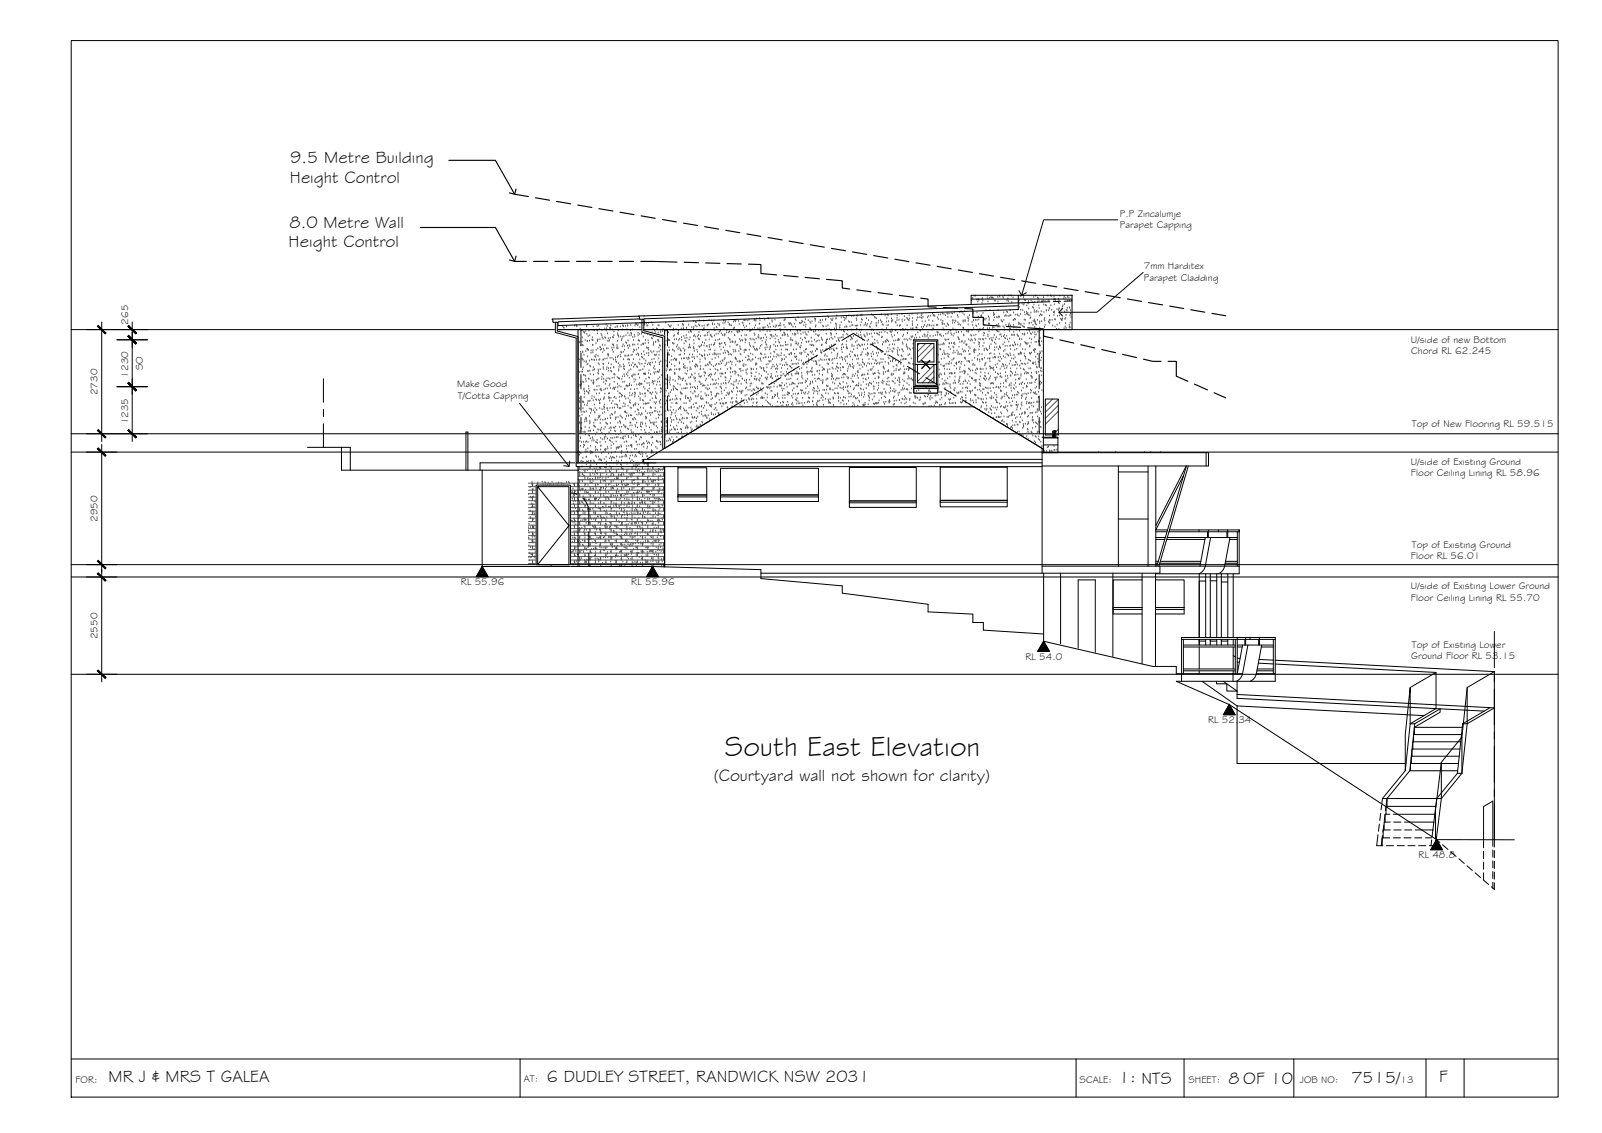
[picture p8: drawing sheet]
<svg xmlns="http://www.w3.org/2000/svg" width="420mm" height="297mm" viewBox="0 0 420 297" stroke-linecap="round" stroke-linejoin="round" font-family="sans-serif">
<defs><g id="words">
<text font-size="7.5" x="190.1" y="198.3">South East Elevation</text>
<g font-size="4.5">
<text x="76" y="47.9">Height Control</text>
<text x="76.1" y="42.8">9.5 Metre Building</text>
<text x="75.9" y="59.8">8.0 Metre Wall</text>
<text x="75.7" y="64.8">Height Control</text>
<text x="187.2" y="204.7">(Courtyard wall not shown for clarity)</text>
<text x="28.5" y="283.8">MR J &amp; MRS T GALEA</text>
<text x="143.4" y="283.7">6 DUDLEY STREET, RANDWICK NSW 2031</text>
<text x="293.4" y="284">1: NTS</text>
<text x="322.2" y="284.2">8 OF 10</text>
<text x="354.4" y="283.9">7515/</text>
<text x="377.5" y="283.8">F</text>
</g>
<g font-size="2.6">
<text x="293.7" y="56.8">P.P Zincalumje</text>
<text x="293.7" y="59.8">Parapet Capping</text>
<text x="300" y="70.6">7mm Harditex</text>
<text x="300" y="73.6">Parapet Cladding</text>
<text x="33.6" y="85.1" transform="rotate(-90 33.6 85.1)">265</text>
<text x="370.1" y="90">U/side of new Bottom</text>
<text x="370.1" y="92.9">Chord RL 62.245</text>
<text x="33.6" y="99" transform="rotate(-90 33.6 99)">1230</text>
<text x="37.4" y="97" transform="rotate(-90 37.4 97)">SO</text>
<text x="119.9" y="101.6">Make Good</text>
<text x="25.5" y="103.6" transform="rotate(-90 25.5 103.6)">2730</text>
<text x="120.1" y="104.5">T/Cotta Capping</text>
<text x="33.6" y="111.3" transform="rotate(-90 33.6 111.3)">1235</text>
<text x="370.3" y="112">Top of New Flooring RL 59.515</text>
<text x="370.1" y="121.8">U/side of Existing Ground</text>
<text x="370.1" y="124.7">Floor Ceiling Lining RL 58.96</text>
<text x="25.6" y="136.8" transform="rotate(-90 25.6 136.8)">2950</text>
<text x="370.3" y="143.7">Top of Existing Ground</text>
<text x="370.1" y="146.6">Floor RL 56.01</text>
<text x="120.9" y="153.3">RL 55.96</text>
<text x="165.6" y="153.3">RL 55.96</text>
<text x="370.1" y="154.5">U/side of Existing Lower Ground</text>
<text x="370.1" y="157.5">Floor Ceiling Lining RL 55.70</text>
<text x="25.6" y="167.6" transform="rotate(-90 25.6 167.6)">2550</text>
<text x="269" y="172.9">RL 54.0</text>
<text x="370.1" y="172.7">Ground Floor RL 53.15</text>
<text x="370.3" y="169.8">Top of Existing Lower</text>
<text x="316.8" y="189.5">RL 52.34</text>
<text x="372.1" y="224.9">RL 48.8</text>
<text x="19.8" y="283.8">FOR:</text>
<text x="137.4" y="283.7">AT:</text>
<text x="283.1" y="284">SCALE:</text>
<text x="311.7" y="284">SHEET:</text>
<text x="340.9" y="284">JOB NO:</text>
<text x="367.3" y="283.9">13</text>
</g>
</g></defs>
<!-- layer: BORDER -->
<path d="M18.7 10.6h390v277h-390zM18.7 277.6h390M136.4 277.6v10M282.2 277.6v10M310.5 277.6v10M339.3 277.6v10M374 277.6v10M384 277.6v10" fill="none" stroke="#000" stroke-width=".26"/>
<!-- layer: EXISTING -->
<g fill="none" stroke="#000" stroke-width=".26">
<path d="M204.8 99l-3.2 1.9M209.6 96l-3.2 2M214.4 93.1l-3.2 2M219.2 90.2l-3.2 2M220.8 89.2l3-1.8 3 1.8M228.4 90.2l3.2 2M233.2 93.1l3.2 2M238 96l3.2 2M242.8 99l3.2 1.9M195.2 104.8l-25.4 15.5 .2 .1M200 101.9l-3.2 2M247.6 101.9l3.2 2"/>
<path d="M252.4 104.8l20.9 12.8M316.3 118.7v3.5M91.9 123.3v-6h-2.3v6h62M122.2 123.3v-10h.5v10M126.5 123.3v25.2M144.6 139.5v3.7M146.1 130.6l-.9 1.1-.5 1.2-.1 4.7M147.6 129.6l1.9-.4 1.8 .4M152.9 130.6l.8 1.1 .5 1.2 .2 4.7M154.4 139.5v3.7M168.8 121.1l.2 .2M170 121.3v1h103.3"/>
<path d="M174.3 122.3v26.3M177.8 122.6h7.6v7.2h-7.6zM177.8 130.3h.1M177.8 129.8h7.6v1.7h-7.6zM177.8 130.3h7.6M189 122.8h25.7v7h-25.7zM189 130.3h.1M189 129.8h25.7v1.7h-25.7zM189 130.3h25.7M222.8 122.6h17.5v8.7h-17.5zM222.8 131.8h.1M222.8 131.3h17.5v1.7h-17.5z"/>
<path d="M222.8 131.8h17.5M246.6 122.5h17.6v8.7h-17.6zM246.6 131.6h.1M246.6 131.2h17.6v1.7h-17.6zM246.6 131.7h17.6M273.3 120.4h-104.5l-.2 .2 .2 .1v.4M273.3 121.3h-147.4v2M273.3 122.2h43.7v-3.5h-43.7v31.6M293.3 123.7h7.8M293.3 122.2v26.2M293.3 136.1h7.8M301.1 122.2v26.2"/>
<path d="M303.1 139.4h3M303.1 122.2v26.2M306.6 139.4h10.1v1.5M306.7 138.9h18.3M310.4 124.6l-7.3 14.3h3.1M311.1 122.2l-8 15.6M311.2 122.2l-7.8 26.2M311.7 122.2l-7.8 26.2M314.5 138.9v.5M316.9 139.4h4.9v1.5M316.9 138.9v2M319.5 138.9v.5"/>
<path d="M322 139.4h3v-.5v9.5M322 138.9v2M324.5 139.4v9M144.6 145.1v3.4M154.4 145.1v3.4M273.3 148.4h51.7M273.7 150.3v17.8M278.2 150.3v18.5M291.9 150.3v21.8M292 159.8h.1M292 159.8h7.5M299.5 152h-7.5v7.3h7.5h-7.5v1.7h7.5"/>
<path d="M299.5 150.3v23.7M303.1 152h7.5v7.3h-7.5h7.5v1.7h-7.5M303.1 150.3v24.4M303.1 159.8h7.5M303.1 147.7h.5M303.1 147.2h.7M303.1 140.9h2.5M303.1 141.4h2.4M304.2 147.7h10.6M304.2 148.4v1.9h-104.6M304.3 147.2h10.6M306 141.4h10"/>
<path d="M306.1 140.9h18.4M316.1 148.4a2.76 2.76 0 0 1-1.6 2v16.7v-14.8h1.7M316.1 140.9l-1.4 7.5M316.2 150.4v16.7M317.4 152.3h1.7M317.4 150.4v16.7M317.5 140.9l-1.4 7.5M319.1 150.4v16.7M320.3 152.6h1.7M320.3 150.4v16.7M321.2 148.4a2.76 2.76 0 0 1-1.6 2M321.3 147.7h3.2"/>
<path d="M321.4 147.2h3.1M322 150.4v16.7M322.5 141.4h2M322.6 140.9l-1.4 7.5M323.4 150.4v16.7M325 148.4v2h-21.9M282.8 169.9v-17.9h4.5v19M308.5 178.6h26v-11.5h-24.6v11.5M309.9 167.6h24.6M310.4 169.1h13.6M310.4 167.6v9M310.4 175.9h13.6"/>
<path d="M310.4 175.4h13.6M310.4 169.6h13.6M314.5 168.1h.1M314.5 167.6v1.5M314.5 169.6v5.8M314.5 175.9v.7M314.5 168.1h1.7M315.3 178.6l9.1 6.5M316.2 167.6v1.5M317.4 168.1h.1M317.4 167.6v1.5M317.4 168.1h1.7"/>
<path d="M319.1 178.6v.7h2.7v1.9h2.6v1.9l64.9 3.3M319.1 167.6v1.5M320.3 168.1h.1M320.3 167.6v1.5M320.3 168.1h1.7M322 167.6v1.5M323.4 176.6v2M323.4 167.6v1.5M323.4 169.6v5.8M323.4 175.9v.7M323.4 171.9l.6 .3M324 167.6v9"/>
<path d="M324.4 178.6v2.6l-3.6-2.6M324.5 167.1v9.5l1.4-7.5M324.5 169.1h9.5M324.5 169.6h1.3M324.5 172.6h.7M324.5 173.6h.5M325.9 176.6a2.76 2.76 0 0 1-1.6 2M326.5 167.6v1.5M326.7 167.1v2M327.3 169.1l-1.4 7.5h-17.4M327.9 167.1v.5M329.5 176.6a2.76 2.76 0 0 1-1.6 2"/>
<path d="M329.6 175.9h4.4M329.7 175.4h4.3M330 173.9l4 .2M330.1 167.6v1.5M330.2 172.9l3.8 .2M330.3 167.1v2M330.8 169.6h3.2M330.9 169.1l-1.4 7.5h5M334 167.6v9M334.5 173.1l57.4 3M334.5 174.1l42.1 2.2M391.9 176.1l-7.1 4.1-1.4 13"/>
<path d="M391.9 176.1v44.1M324.4 182.1l67.5 3.5-7.1 4.2M324.4 185.1l49.1 2.5M324.4 185.1v15.1h44.4M369.9 180.2l6.7-3.9v9.5l-6.7 4v-9.6l-1.3 12.3v9.5M370.3 198.3h12.4M370.6 196.4h12.3M370.7 194.5h12.4M371 190.7h12.5M371 192.6h12.3M371 189.8l-1.3 12.3-5.9 7.3M378 199.8l-1.5 12.4v7.7"/>
<path d="M383.6 189.8h1.2M383.6 189.8l-1.4 12.9M384.8 189.8l-1.4 12.9M384.8 180.2v9.6M390.8 185.5l-7.2 4.3M362.6 209.4l-.2 1.4M363.8 209.4v2l-.3 .1zM363.8 211.4h12.8M366.6 213.5h9.7M368.6 202l1.3-12.2h1.1l6.7-4v.9l-6.7 4v1.9h-.3l-.1 3.8h-.3v1.9h-.2v1.9h-.2v1.9h12.4M368.6 202l-6 7.4M369.7 215.5l6.4 .1"/>
<path d="M370.1 200.2h12.4M372.9 217.6h2.9M382.2 202.7l-5.4 6.7-1.2 10M382.2 202.7h1.2M383.4 202.7l-5.4 6.7h-15.4M383.4 202.7v-9.5l-5.4 6.6v9.6l-1.3 10.7M389.1 220.1v-8.7l2.4-1.4v10.1"/>
</g>
<!-- layer: NEWWORK -->
<g fill="none" stroke="#000" stroke-width=".26">
<path d="M254.7 79.8v-2.4h26.5v9h-112.3M254.7 78.4h26.5M267.1 77.4v3.7l-120.7 4.3M275.3 79.1l-107.6 3.7-.2 .1 .2 .2v.4M278.2 79l-1.9 .1M281.1 78.9l-2 .1M145 84.3l.2 .2M145.2 84.5h1.2M146.4 86.4h22M151.6 86.4v34.9M167.5 82.9l-22.5 .7-.2 .1 .2 .2v.4M167.7 83.5l.2 .2h1.2"/>
<path d="M167.7 83.6l-21.3 .8v1h-.2v-.9M174.3 86.4v31.2l17.9-10.9h63.2l18.2 11.1M239.7 89.1h6.3v12.3h-6.3zM267.1 80.2l-98 3.4v1.6h-.2v-1.5M273.6 86.4v32.3h-.3v-1.1M239.7 101.4h6.3v1.7h-6.3zM239.7 101.9h6.3M273.3 114.6h4.2v4.1h-4.2M273.6 114.8h3.9M273.6 116.6h3.9M274.2 104.6h3.4v9.4h-3.4zM276.1 113h.5v1.6h-.5z"/>
<path d="M276.3 113.5v1.1M276.4 113h.5v1.6h-.5zM276.7 113.5v1.1M140.6 127.2h9v20.8h-9zM151.6 121.3h-.5v1h18.9M151.6 121.3h18.4M151.6 122.3v26.2M174.3 122.3v26.3"/>
</g>
<!-- layer: CEILING-FLOOR LINES -->
<path d="M18.7 86.4h390M18.7 113.7h390M18.7 118.5h390M18.7 151.3h390M18.7 148h390M18.7 176.8h390" fill="none" stroke="#000" stroke-width=".26"/>
<!-- layer: HATCH -->
<g fill="none" stroke="#545454" stroke-width=".26">
<path d="M254.8 78.9h.1M255.1 78.2h.1M255.5 77.6h.1M255.8 77.7h.1M256.2 78.7h.1M256.5 79.2h.1M256.5 78.5h.1M256.7 78.7h.1M256.7 78.6h.1M257.5 78.5h.1M257.6 79.5h.1M257.7 78.2h.1"/>
<path d="M257.8 78.9h.1M258.9 78.3h.1M259 77.7h.1M259.1 79.2h.1M259.5 78.2h.1M259.9 78h.1M260.1 78.1h.1M260.3 78.1h.1M260.4 78.2h.1M260.9 78.9h.1M261.7 77.9h.1M261.7 79.2h.1"/>
<path d="M262.1 77.7h.1M262.2 77.9h.1M263 77.8h.1M263.1 78.1h.1M263.4 77.5h.1M264.1 78.9h.1M264.3 78.4h.1M264.4 77.6h.1M264.5 79.1h.1M264.9 77.5h.1M265.3 77.7h.1M265.4 79.3h.1"/>
<path d="M265.7 78.1h.1M267.1 79h.1M267.3 78.9h.1M267.3 79.7h.1M267.7 77.8h.1M268.1 79.7h.1M268.4 78h.1M268.5 77.6h.1M268.5 80h.1M268.6 79.7h.1M268.7 78.7h.1M268.9 78.9h.1"/>
<path d="M269.4 79.6h.1M269.7 79.1h.1M269.8 79.7h.1M270.4 78.9h.1M270.8 79.4h.1M271.1 78h.1M271.2 80h.1M271.3 79.3h.1M271.6 77.6h.1M272.1 78.1h.1M272.2 79.2h.1M272.3 78.3h.1"/>
<path d="M272.5 78.9h.1M273.2 79.1h.1M273.5 79h.1M273.6 78.9h.1M273.7 78h.1M273.8 80h.1M274.1 78.9h.1M274.8 77.6h.1M274.9 78.8h.1M275.1 78.9h.1M275.5 77.5h.1M275.7 77.7h.1"/>
<path d="M276.3 78.6h.1M276.4 77.9h.1M276.5 79.9h.1M276.6 78.5h.1M276.8 78.9h.1M276.8 78.6h.1M277.6 79.5h.1M277.6 78.5h.1M277.7 78.9h.1M277.8 79.6h.1M277.9 77.6h.1M279 78.3h.1"/>
<path d="M279.1 77.9h.1M279.2 79.8h.1M279.5 78.2h.1M279.9 78.9h.1M280 77.9h.1M280.4 78.1h.1M280.5 78.8h.1M281 78.9h.1M281.1 77.6h.1M147.5 85.5h.1M147.7 85.9h.1M147.9 86.1h.1"/>
<path d="M148.6 85.7h.1M150.7 85.5h.1M151.1 85.3h.1M151.3 85.7h.1M151.3 85.5h.1M151.6 93.2h.1M151.6 97.4h.1M151.6 98.2h.1M151.7 99.4h.1M151.8 95.1h.1M151.9 89.8h.1M151.9 89.7h.1"/>
<path d="M151.9 97.7h.1M152 94.4h.1M152 89.9h.1M152.2 86.3h.1M152.3 92.3h.1M152.3 90.6h.1M152.4 97.6h.1M152.6 86.6h.1M152.6 94.1h.1M152.7 86.8h.1M152.7 89.7h.1M152.7 88.6h.1"/>
<path d="M152.8 90.5h.1M152.8 97.6h.1M152.8 96.9h.1M152.8 92.3h.1M152.8 92.5h.1M152.8 94.3h.1M152.9 94.5h.1M152.9 90.7h.1M153 96.4h.1M153 98.4h.1M153.1 87h.1M153.2 93.1h.1"/>
<path d="M153.2 87.2h.1M153.2 94.9h.1M153.4 87.4h.1M153.4 98.5h.1M153.5 89.3h.1M153.6 98.7h.1M153.6 99.5h.1M153.6 92.2h.1M153.7 86.9h.1M153.7 95.1h.1M153.7 94.8h.1M153.8 85.7h.1"/>
<path d="M153.9 85.5h.1M153.9 87.6h.1M154 91.6h.1M154 95.7h.1M154 89.6h.1M154.1 91.6h.1M154.1 89.5h.1M154.1 93.5h.1M154.1 97.4h.1M154.1 91.8h.1M154.2 95.5h.1M154.2 97.4h.1"/>
<path d="M154.2 88.2h.1M154.3 99.4h.1M154.3 91.8h.1M154.5 86.8h.1M154.5 99.5h.1M154.6 94.7h.1M154.6 89.4h.1M154.7 97.3h.1M154.7 88h.1M154.7 96h.1M154.8 98.2h.1M154.9 96.2h.1"/>
<path d="M155 92h.1M155 92.6h.1M155.1 99.9h.1M155.1 94.4h.1M155.3 89.1h.1M155.3 86.6h.1M155.3 88.6h.1M155.4 90.5h.1M155.4 89.3h.1M155.5 92.5h.1M155.5 97.2h.1M155.5 90.6h.1"/>
<path d="M155.5 94.4h.1M155.5 91.9h.1M155.6 85.7h.1M155.6 96.4h.1M155.6 99.8h.1M155.7 98.3h.1M155.8 97h.1M155.8 86.7h.1M155.9 86.6h.1M155.9 94.5h.1M155.9 96.9h.1M156 93.5h.1"/>
<path d="M156.2 93.7h.1M156.3 93.1h.1M156.3 90.1h.1M156.4 91.8h.1M156.4 86.5h.1M156.4 99.7h.1M156.5 94.4h.1M156.6 86.6h.1M156.6 85.6h.1M156.7 87.5h.1M156.7 89.3h.1M156.7 89.5h.1"/>
<path d="M156.7 86.8h.1M156.8 99.5h.1M156.8 91.5h.1M156.8 89.1h.1M156.8 97.9h.1M156.9 93.4h.1M156.9 97h.1M156.9 95.4h.1M157 97.3h.1M157 98.1h.1M157 85.5h.1M157 99.3h.1"/>
<path d="M157.1 94.5h.1M157.1 95.7h.1M157.2 86.4h.1M157.3 94.3h.1M157.3 89.1h.1M157.3 91h.1M157.4 96.9h.1M157.5 91.8h.1M157.5 91.2h.1M157.6 87.6h.1M157.7 91.6h.1M157.8 99.5h.1"/>
<path d="M157.8 88h.1M157.9 98.9h.1M157.9 86.6h.1M158 88.6h.1M158 98.2h.1M158 90.5h.1M158.1 92.5h.1M158.1 95.4h.1M158.1 94.4h.1M158.2 89h.1M158.2 96.4h.1M158.2 96.8h.1"/>
<path d="M158.3 98.4h.1M158.3 91.6h.1M158.3 94.4h.1M158.3 95.6h.1M158.4 99.5h.1M158.4 92h.1M158.6 86.3h.1M158.7 88.5h.1M158.7 94.1h.1M158.7 90.6h.1M158.8 88.7h.1M158.9 99.8h.1"/>
<path d="M158.9 85.1h.1M159 86.7h.1M159.1 91.5h.1M159.1 96.9h.1M159.1 86.2h.1M159.2 99.3h.1M159.2 96.4h.1M159.2 94.1h.1M159.3 85.5h.1M159.3 87.5h.1M159.4 89.5h.1M159.4 92.9h.1"/>
<path d="M159.5 91.4h.1M159.5 93.1h.1M159.5 93.4h.1M159.5 88.8h.1M159.6 95.3h.1M159.6 93.1h.1M159.6 96.6h.1M159.6 97.3h.1M159.7 99.3h.1M159.7 89.5h.1M159.8 89.3h.1M159.9 99.5h.1"/>
<path d="M160 86.1h.1M160 94h.1M160.1 88.7h.1M160.2 96.6h.1M160.2 86.2h.1M160.2 85.5h.1M160.2 97.3h.1M160.3 95.7h.1M160.4 97.5h.1M160.5 91.3h.1M160.5 93.9h.1M160.6 99.2h.1"/>
<path d="M160.6 86.5h.1M160.6 91.8h.1M160.7 88.5h.1M160.7 90.5h.1M160.8 90.4h.1M160.8 92.4h.1M160.9 94.3h.1M160.9 88.6h.1M160.9 90.6h.1M161 96.3h.1M161 96.5h.1M161 91.2h.1"/>
<path d="M161 88h.1M161 98.2h.1M161 87h.1M161.1 99.1h.1M161.1 98.2h.1M161.3 98.3h.1M161.3 85.9h.1M161.4 93.8h.1M161.5 94.4h.1M161.5 94.8h.1M161.7 95h.1M161.8 91.4h.1"/>
<path d="M161.8 91.1h.1M161.8 90.6h.1M161.9 85.6h.1M161.9 85.8h.1M161.9 99h.1M161.9 87.5h.1M162 93.7h.1M162 89.5h.1M162 88h.1M162.1 91.4h.1M162.1 93.4h.1M162.2 86.7h.1"/>
<path d="M162.2 95.3h.1M162.2 88.1h.1M162.2 97.3h.1M162.3 88.4h.1M162.3 96.9h.1M162.3 99.2h.1M162.3 99.3h.1M162.4 96.3h.1M162.5 99.4h.1M162.6 95.8h.1M162.7 93.1h.1M162.7 85.7h.1"/>
<path d="M162.8 93.6h.1M162.8 88.3h.1M162.8 92.4h.1M162.9 96.2h.1M163 89.3h.1M163 92.5h.1M163.1 99.5h.1M163.1 88.9h.1M163.2 90.9h.1M163.3 86.5h.1M163.3 98.8h.1M163.4 88.4h.1"/>
<path d="M163.4 85.5h.1M163.4 90.4h.1M163.5 92.3h.1M163.5 95.6h.1M163.5 94.3h.1M163.5 85.6h.1M163.6 96.7h.1M163.6 96.3h.1M163.6 88.2h.1M163.7 98.2h.1M163.7 96.1h.1M163.7 90.8h.1"/>
<path d="M163.8 96.9h.1M163.8 91.8h.1M163.8 98.7h.1M163.9 93.3h.1M164.1 85.5h.1M164.1 89.9h.1M164.2 93.4h.1M164.2 88h.1M164.3 98.2h.1M164.3 90h.1M164.4 86.5h.1M164.6 90.7h.1"/>
<path d="M164.6 85.5h.1M164.6 94.4h.1M164.6 98.6h.1M164.7 87.4h.1M164.7 97.7h.1M164.7 93.4h.1M164.7 89.4h.1M164.8 91.3h.1M164.9 93.3h.1M164.9 94.3h.1M164.9 95.3h.1M165 97.2h.1"/>
<path d="M165 88h.1M165 90.6h.1M165 99.2h.1M165.1 95.9h.1M165.1 94.4h.1M165.2 90.8h.1M165.3 86.7h.1M165.4 85.4h.1M165.4 96.9h.1M165.4 87.4h.1M165.5 93.2h.1M165.5 88h.1"/>
<path d="M165.6 95.9h.1M165.6 87.5h.1M165.7 98.7h.1M165.8 93.1h.1M165.8 98.8h.1M165.9 86.5h.1M166 88.4h.1M166 90.5h.1M166 95.2h.1M166 90.4h.1M166 98.4h.1M166.1 92.4h.1"/>
<path d="M166.1 94.3h.1M166.1 89.3h.1M166.2 96.3h.1M166.2 91.8h.1M166.3 98.2h.1M166.3 99.5h.1M166.4 87.9h.1M166.4 91.9h.1M166.4 95.8h.1M166.5 90.5h.1M166.5 88.4h.1M166.5 85.5h.1"/>
<path d="M166.5 98.4h.1M166.6 95.6h.1M166.7 84.9h.1M166.7 99.6h.1M166.8 85.2h.1M166.9 93.1h.1M166.9 85.1h.1M167 91.8h.1M167 96.2h.1M167.2 96.3h.1M167.3 85.4h.1M167.3 92.8h.1"/>
<path d="M167.3 90.4h.1M167.3 87.4h.1M167.3 85.1h.1M167.3 88h.1M167.4 98.2h.1M167.4 89.4h.1M167.4 93h.1M167.5 91.3h.1M167.5 98.2h.1M167.5 93.3h.1M167.5 89.3h.1M167.6 95.2h.1"/>
<path d="M167.6 97.2h.1M167.7 99.1h.1M167.7 89.5h.1M167.8 87.7h.1M167.8 94.4h.1M167.8 95.6h.1M167.8 85.9h.1M168 97.1h.1M168.2 85h.1M168.2 90.5h.1M168.2 92.9h.1M168.3 87.6h.1"/>
<path d="M168.3 93.7h.1M168.3 95.5h.1M168.5 93.8h.1M168.5 86.7h.1M168.6 90.3h.1M168.6 96.9h.1M168.7 90.2h.1M168.7 88.3h.1M168.7 98.1h.1M168.8 90.3h.1M168.8 92.3h.1M168.8 86.8h.1"/>
<path d="M168.9 94.2h.1M169 96.2h.1M169 93.1h.1M169 98.1h.1M169 87h.1M169.1 98.1h.1M169.1 87.5h.1M169.2 95.4h.1M169.2 90.1h.1M169.3 98.2h.1M169.3 98h.1M169.3 89.3h.1"/>
<path d="M169.4 94.7h.1M169.4 99.5h.1M169.6 84.8h.1M169.6 91.2h.1M169.6 92.7h.1M169.7 85.5h.1M169.8 91.4h.1M169.8 95.6h.1M169.9 85.4h.1M169.9 87.8h.1M169.9 87.4h.1M170 89.4h.1"/>
<path d="M170 90h.1M170.1 91.3h.1M170.1 84.7h.1M170.1 97.9h.1M170.1 93.3h.1M170.1 91.8h.1M170.1 99.1h.1M170.1 92.6h.1M170.2 95.2h.1M170.3 97.2h.1M170.3 99.2h.1M170.4 95.6h.1"/>
<path d="M170.5 87.3h.1M170.5 88h.1M170.5 95.2h.1M170.6 95.8h.1M170.6 98.2h.1M170.7 92.2h.1M170.9 84.6h.1M170.9 88.7h.1M170.9 94.4h.1M171 92.5h.1M171 87.3h.1M171.1 95.1h.1"/>
<path d="M171.1 88.9h.1M171.1 100h.1M171.2 85.3h.1M171.3 86.4h.1M171.3 90.5h.1M171.4 88.3h.1M171.4 90.3h.1M171.4 89.8h.1M171.4 96.6h.1M171.5 92.2h.1M171.5 97.7h.1M171.5 94.2h.1"/>
<path d="M171.6 96.1h.1M171.6 86.7h.1M171.7 98.1h.1M171.7 93.1h.1M171.8 96.9h.1M171.8 87.2h.1M171.9 93.3h.1M171.9 95h.1M171.9 89.8h.1M172 89.7h.1M172 97.6h.1M172.1 93.1h.1"/>
<path d="M172.2 86.2h.1M172.3 92.3h.1M172.4 86.4h.1M172.5 97.5h.1M172.5 89.3h.1M172.6 85.4h.1M172.6 99.4h.1M172.6 97.7h.1M172.7 87.3h.1M172.7 89.3h.1M172.7 94.1h.1M172.8 89.7h.1"/>
<path d="M172.8 91.2h.1M172.9 93.2h.1M172.9 97.5h.1M172.9 85.4h.1M172.9 92.3h.1M172.9 95.1h.1M173 95.6h.1M173 97.1h.1M173 90.6h.1M173 99.1h.1M173.2 90.8h.1M173.2 87h.1"/>
<path d="M173.3 94.8h.1M173.3 91.8h.1M173.3 87.2h.1M173.5 98.5h.1M173.7 88h.1M173.7 92.2h.1M173.7 86.9h.1M173.8 95h.1M173.8 98.2h.1M173.8 94.8h.1M173.9 86.4h.1M174 88.3h.1"/>
<path d="M174 95.2h.1M174 90.3h.1M174.1 91.6h.1M174.1 92.2h.1M174.1 94.4h.1M174.1 94.2h.1M174.1 89.5h.1M174.2 96.2h.1M174.2 97.4h.1M174.3 98.1h.1M174.3 88.1h.1M174.5 90.5h.1"/>
<path d="M174.5 88.3h.1M174.5 99.4h.1M174.6 86.8h.1M174.6 84.7h.1M174.7 94.7h.1M174.7 89.4h.1M174.7 99.6h.1M174.8 97.3h.1M174.8 86.7h.1M174.8 96h.1M174.9 96.9h.1M175.1 92.5h.1"/>
<path d="M175.1 92h.1M175.2 99.9h.1M175.3 85.3h.1M175.3 92.7h.1M175.3 93.1h.1M175.3 87.3h.1M175.4 89.1h.1M175.4 89.2h.1M175.5 91.2h.1M175.5 89.3h.1M175.5 93.1h.1M175.6 95.1h.1"/>
<path d="M175.6 97.2h.1M175.6 85.6h.1M175.6 91.9h.1M175.6 89.3h.1M175.6 97.1h.1M175.7 99.8h.1M175.7 99h.1M175.8 99.4h.1M175.8 85.8h.1M175.8 96.9h.1M175.9 86.6h.1M176 85.4h.1"/>
<path d="M176 94.5h.1M176 97.1h.1M176.1 95.6h.1M176.2 93.5h.1M176.4 90h.1M176.5 91.8h.1M176.5 86.5h.1M176.5 99.7h.1M176.6 94.4h.1M176.6 90.2h.1M176.6 86.3h.1M176.7 86.6h.1"/>
<path d="M176.7 88.2h.1M176.8 90.2h.1M176.8 92.1h.1M176.8 88h.1M176.9 94.1h.1M176.9 89.1h.1M176.9 97.9h.1M176.9 98.2h.1M177 96h.1M177 97h.1M177 98h.1M177.1 100h.1"/>
<path d="M177.2 94.4h.1M177.3 94.3h.1M177.3 86.4h.1M177.3 94.6h.1M177.4 94.3h.1M177.4 89h.1M177.4 91h.1M177.5 96.9h.1M177.7 90.5h.1M177.7 87.5h.1M177.8 91.6h.1M177.9 85.3h.1"/>
<path d="M177.9 99.5h.1M177.9 87.7h.1M177.9 87.3h.1M177.9 98.8h.1M178 86.7h.1M178 89.2h.1M178.1 91.2h.1M178.1 96.9h.1M178.1 93.1h.1M178.1 99h.1M178.2 95.1h.1M178.2 95.4h.1"/>
<path d="M178.3 97.1h.1M178.3 88.9h.1M178.3 99h.1M178.3 96.8h.1M178.4 91.6h.1M178.4 99.4h.1M178.5 93.1h.1M178.5 91.9h.1M178.7 92.1h.1M178.7 86.2h.1M178.8 94.1h.1M178.8 88.5h.1"/>
<path d="M178.8 89.3h.1M178.9 99.4h.1M179 99.8h.1M179 85h.1M179.2 91.4h.1M179.2 85.4h.1M179.2 85.2h.1M179.2 86.2h.1M179.2 84.3h.1M179.2 99.3h.1M179.2 96.3h.1M179.3 86.2h.1"/>
<path d="M179.3 94.1h.1M179.3 95.6h.1M179.4 88.2h.1M179.4 90.1h.1M179.4 96.5h.1M179.5 92.1h.1M179.5 92.9h.1M179.6 94.1h.1M179.6 96h.1M179.6 88.7h.1M179.6 91.8h.1M179.7 98h.1"/>
<path d="M179.7 96.6h.1M179.8 99.9h.1M179.8 89.4h.1M180 89.6h.1M180 88h.1M180 86.1h.1M180.1 94h.1M180.1 98.2h.1M180.2 88.7h.1M180.2 96.6h.1M180.3 97.3h.1M180.4 94.3h.1"/>
<path d="M180.6 91.3h.1M180.6 93.8h.1M180.6 85.2h.1M180.6 99.1h.1M180.7 87.2h.1M180.7 89.1h.1M180.7 94h.1M180.8 91.1h.1M180.8 90.5h.1M180.9 93.1h.1M180.9 90.4h.1M180.9 95h.1"/>
<path d="M181 97h.1M181 88.6h.1M181 98.9h.1M181 96.4h.1M181.1 91.2h.1M181.1 87h.1M181.2 86.7h.1M181.2 99.1h.1M181.3 96.9h.1M181.3 87.1h.1M181.3 98.2h.1M181.4 85.9h.1"/>
<path d="M181.5 93.8h.1M181.5 98.4h.1M181.6 94.8h.1M181.6 93.1h.1M181.8 84.3h.1M181.8 91.3h.1M181.9 86.2h.1M181.9 91.1h.1M182 88.2h.1M182 85.8h.1M182 89.2h.1M182 99h.1"/>
<path d="M182 90.2h.1M182 93.7h.1M182 91.5h.1M182.1 92.1h.1M182.1 99.4h.1M182.1 94.1h.1M182.2 87.9h.1M182.2 96h.1M182.3 98h.1M182.3 99.9h.1M182.3 85.4h.1M182.4 88.4h.1"/>
<path d="M182.4 84.5h.1M182.4 99.2h.1M182.4 96.3h.1M182.5 95.6h.1M182.6 84.6h.1M182.6 95.8h.1M182.8 85.7h.1M182.8 91.8h.1M182.8 95.9h.1M182.8 93.6h.1M182.9 88.3h.1M182.9 92.3h.1"/>
<path d="M183 96.2h.1M183.2 88h.1M183.2 88.9h.1M183.3 85.2h.1M183.3 98.2h.1M183.3 90.9h.1M183.3 87.2h.1M183.4 89h.1M183.4 98.8h.1M183.4 89.1h.1M183.5 91.1h.1M183.5 85.4h.1"/>
<path d="M183.5 84.2h.1M183.5 93h.1M183.6 95h.1M183.6 94.3h.1M183.6 96.9h.1M183.7 98.9h.1M183.7 88.2h.1M183.7 96.7h.1M183.8 96.1h.1M183.8 90.8h.1M183.9 98.7h.1M183.9 93.3h.1"/>
<path d="M184 90.5h.1M184.1 93.4h.1M184.2 85.5h.1M184.2 93.4h.1M184.2 89.8h.1M184.3 86.7h.1M184.4 96.9h.1M184.5 86.4h.1M184.6 84.2h.1M184.6 86.1h.1M184.6 90.7h.1M184.7 86.5h.1"/>
<path d="M184.7 85.5h.1M184.7 88.1h.1M184.7 97.7h.1M184.7 98.6h.1M184.7 93.3h.1M184.8 90.1h.1M184.8 93.1h.1M184.8 92h.1M184.9 94h.1M184.9 97.8h.1M185 95.9h.1M185 94.2h.1"/>
<path d="M185 97.9h.1M185.1 99.9h.1M185.1 88h.1M185.1 89.2h.1M185.2 95.9h.1M185.2 99.4h.1M185.3 90.8h.1M185.4 90.9h.1M185.5 85.4h.1M185.5 85.3h.1M185.6 87.3h.1M185.6 93.2h.1"/>
<path d="M185.6 88h.1M185.6 95.6h.1M185.7 95.8h.1M185.8 98.7h.1M185.9 85.2h.1M185.9 87.2h.1M186 91.8h.1M186 84h.1M186 89.1h.1M186 90.5h.1M186 95.2h.1M186.1 91.1h.1"/>
<path d="M186.1 98.4h.1M186.1 93h.1M186.2 95h.1M186.2 95.3h.1M186.3 97h.1M186.3 98.9h.1M186.3 88h.1M186.3 91.8h.1M186.4 87.9h.1M186.4 98.2h.1M186.5 95.7h.1M186.5 90.5h.1"/>
<path d="M186.6 88.3h.1M186.6 98.4h.1M186.7 84.1h.1M186.7 88.4h.1M186.8 94.3h.1M186.8 99.6h.1M186.9 84.9h.1M186.9 85.2h.1M187 93h.1M187 99.8h.1M187.1 96.2h.1M187.1 90.5h.1"/>
<path d="M187.2 84.2h.1M187.3 86.1h.1M187.3 92.7h.1M187.4 88.1h.1M187.4 90.4h.1M187.4 85.1h.1M187.4 90h.1M187.5 98.2h.1M187.5 86.7h.1M187.5 92h.1M187.5 93h.1M187.5 92.9h.1"/>
<path d="M187.6 94h.1M187.6 96.9h.1M187.6 95.9h.1M187.6 89.3h.1M187.7 97.9h.1M187.8 99.8h.1M187.8 87.7h.1M187.9 85.8h.1M187.9 95.6h.1M188 93.1h.1M188.1 86h.1M188.1 97.1h.1"/>
<path d="M188.2 85h.1M188.3 89.2h.1M188.3 97.3h.1M188.3 92.9h.1M188.3 87.6h.1M188.4 99.4h.1M188.4 93.7h.1M188.4 95.5h.1M188.6 85.1h.1M188.6 90.2h.1M188.7 87.1h.1M188.7 85.4h.1"/>
<path d="M188.7 89h.1M188.8 90.2h.1M188.8 91h.1M188.8 95.6h.1M188.8 98.1h.1M188.8 90.4h.1M188.9 92.9h.1M188.9 94.9h.1M188.9 86.8h.1M189 96.9h.1M189.1 98.8h.1M189.1 91.8h.1"/>
<path d="M189.2 87.5h.1M189.2 98.1h.1M189.3 95.4h.1M189.3 90.1h.1M189.4 98h.1M189.4 94.6h.1M189.5 88h.1M189.6 98.1h.1M189.6 94.8h.1M189.6 84.8h.1M189.7 92.7h.1M189.7 91.2h.1"/>
<path d="M189.8 84.1h.1M189.8 84.2h.1M189.9 86.1h.1M189.9 94.3h.1M190 88.1h.1M190 87.7h.1M190 90h.1M190.1 92h.1M190.1 90h.1M190.1 94h.1M190.1 84.7h.1M190.1 87.9h.1"/>
<path d="M190.2 97.9h.1M190.2 99h.1M190.2 95.9h.1M190.2 92.6h.1M190.3 84.3h.1M190.3 97.9h.1M190.3 90.5h.1M190.3 99.8h.1M190.4 99.2h.1M190.5 95.6h.1M190.6 87.3h.1M190.6 95.2h.1"/>
<path d="M190.6 86.7h.1M190.7 92.1h.1M190.8 96.9h.1M190.9 92.3h.1M191 84.6h.1M191 88.7h.1M191.1 92.5h.1M191.1 87.2h.1M191.1 93.1h.1M191.2 95.1h.1M191.3 85.1h.1M191.3 85.2h.1"/>
<path d="M191.3 100h.1M191.3 87h.1M191.4 89h.1M191.5 90.9h.1M191.5 89.2h.1M191.5 85.4h.1M191.5 89.8h.1M191.5 96.5h.1M191.5 92.9h.1M191.6 97.7h.1M191.6 99.4h.1M191.6 94.9h.1"/>
<path d="M191.7 96.8h.1M191.7 96.7h.1M191.7 98.8h.1M191.8 93.1h.1M191.8 85.4h.1M191.9 87.1h.1M191.9 95.6h.1M192 95h.1M192 89.7h.1M192 89.6h.1M192.1 97.6h.1M192.2 89.8h.1"/>
<path d="M192.3 91.8h.1M192.3 86.2h.1M192.3 84.4h.1M192.4 92.3h.1M192.6 97.5h.1M192.6 84.1h.1M192.6 86h.1M192.6 88h.1M192.7 88h.1M192.8 90h.1M192.8 98.1h.1M192.8 94h.1"/>
<path d="M192.8 91.9h.1M192.9 89.6h.1M192.9 84.4h.1M192.9 93.9h.1M192.9 97.5h.1M193 95.8h.1M193 92.3h.1M193 84.1h.1M193 94.2h.1M193 97.8h.1M193.1 99.7h.1M193.1 94.3h.1"/>
<path d="M193.1 90.6h.1M193.3 86.9h.1M193.3 87.1h.1M193.4 94.8h.1M193.5 90.5h.1M193.5 87.3h.1M193.6 98.4h.1M193.7 84.3h.1M193.8 98.6h.1M193.8 92.2h.1M193.8 86.7h.1M193.8 86.9h.1"/>
<path d="M193.9 85.1h.1M193.9 95h.1M193.9 94.8h.1M193.9 96.9h.1M193.9 87.1h.1M194 89h.1M194.1 91h.1M194.1 92.9h.1M194.1 91.5h.1M194.2 94.9h.1M194.2 89.5h.1M194.3 96.8h.1"/>
<path d="M194.3 93h.1M194.3 91.7h.1M194.3 98.8h.1M194.3 97.3h.1M194.4 88.1h.1M194.6 89.2h.1M194.7 86.8h.1M194.7 84.6h.1M194.7 99.4h.1M194.7 94.7h.1M194.8 89.4h.1M194.8 97.3h.1"/>
<path d="M194.8 84.8h.1M194.9 95.9h.1M195 85.4h.1M195.1 96.1h.1M195.1 84.1h.1M195.1 95.6h.1M195.2 92h.1M195.2 92.5h.1M195.2 84h.1M195.2 99.9h.1M195.3 86h.1M195.4 87.9h.1"/>
<path d="M195.4 89h.1M195.4 89.9h.1M195.4 91.8h.1M195.5 91.9h.1M195.6 93.8h.1M195.6 89.3h.1M195.6 89.2h.1M195.6 95.8h.1M195.6 84h.1M195.7 97.2h.1M195.7 97.7h.1M195.7 91.9h.1"/>
<path d="M195.7 85.6h.1M195.8 99.7h.1M195.8 99.8h.1M195.8 88h.1M195.9 98.1h.1M196 96.9h.1M196 86.6h.1M196.1 94.5h.1M196.1 84.1h.1M196.2 93.4h.1M196.3 94.3h.1M196.4 93.6h.1"/>
<path d="M196.5 83.9h.1M196.5 90h.1M196.5 91.8h.1M196.6 86.5h.1M196.6 85h.1M196.6 99.7h.1M196.6 94.4h.1M196.6 90.5h.1M196.7 86.9h.1M196.7 88.9h.1M196.7 86.5h.1M196.8 90.9h.1"/>
<path d="M196.9 92.8h.1M196.9 86.7h.1M196.9 94.8h.1M197 89.1h.1M197 86.7h.1M197 97.8h.1M197 96.7h.1M197 97h.1M197.1 98.7h.1M197.1 96.9h.1M197.2 98h.1M197.3 94.4h.1"/>
<path d="M197.4 86.4h.1M197.4 94.3h.1M197.4 93h.1M197.5 89h.1M197.5 90.9h.1M197.6 96.9h.1M197.7 91.1h.1M197.8 89.2h.1M197.8 87.5h.1M197.8 84h.1M197.8 83.7h.1M197.9 86h.1"/>
<path d="M197.9 91.6h.1M197.9 99.4h.1M198 88h.1M198 99.5h.1M198 89.9h.1M198 84h.1M198 98.8h.1M198.1 91.9h.1M198.1 93.8h.1M198.1 85.4h.1M198.2 95.8h.1M198.2 84.2h.1"/>
<path d="M198.3 97.7h.1M198.3 95.6h.1M198.3 95.3h.1M198.3 88.9h.1M198.4 99.7h.1M198.4 83.7h.1M198.4 96.8h.1M198.4 91.5h.1M198.5 95.5h.1M198.5 99.4h.1M198.6 91.9h.1M198.6 91.8h.1"/>
<path d="M198.8 86.2h.1M198.8 88.4h.1M198.8 94.1h.1M199 87.9h.1M199 88.6h.1M199.1 99.7h.1M199.1 98.1h.1M199.1 85h.1M199.2 83.5h.1M199.2 91.4h.1M199.2 99.9h.1M199.3 85h.1"/>
<path d="M199.3 86.2h.1M199.3 84.1h.1M199.3 86.9h.1M199.3 99.3h.1M199.4 96.3h.1M199.4 94h.1M199.4 88.9h.1M199.4 94.3h.1M199.5 90.8h.1M199.5 92.8h.1M199.6 94.7h.1M199.6 92.9h.1"/>
<path d="M199.7 96.7h.1M199.7 88.7h.1M199.7 98.7h.1M199.8 96.6h.1M199.8 93h.1M199.8 90.5h.1M199.9 89.4h.1M200.1 86.1h.1M200.1 86.7h.1M200.1 86h.1M200.2 93.9h.1M200.2 88.7h.1"/>
<path d="M200.2 96.9h.1M200.3 96.6h.1M200.3 86.1h.1M200.4 97.2h.1M200.6 97.4h.1M200.6 83.9h.1M200.6 93h.1M200.6 85.9h.1M200.6 91.2h.1M200.7 93.8h.1M200.7 87.9h.1M200.7 99.1h.1"/>
<path d="M200.8 89.8h.1M200.8 91.8h.1M200.9 93.7h.1M200.9 90.4h.1M200.9 89.2h.1M201 95.7h.1M201 97.7h.1M201 88.6h.1M201.1 99.4h.1M201.1 99.6h.1M201.1 90.5h.1M201.1 96.4h.1"/>
<path d="M201.2 91.2h.1M201.2 86.9h.1M201.2 99.1h.1M201.3 85.4h.1M201.4 95.6h.1M201.4 83.5h.1M201.4 98.2h.1M201.5 85.9h.1M201.6 93.8h.1M201.6 83.6h.1M201.7 94.8h.1M201.8 91.8h.1"/>
<path d="M201.9 94.9h.1M201.9 85h.1M201.9 86.9h.1M202 91.3h.1M202 88.9h.1M202 91.1h.1M202 85.8h.1M202.1 90.8h.1M202.1 98.9h.1M202.1 93.7h.1M202.1 92.8h.1M202.1 87.9h.1"/>
<path d="M202.2 94.8h.1M202.2 87.9h.1M202.3 96.7h.1M202.3 98.1h.1M202.3 98.7h.1M202.4 88h.1M202.4 88.4h.1M202.4 99.2h.1M202.5 84.1h.1M202.5 96.3h.1M202.5 84.4h.1M202.6 94.3h.1"/>
<path d="M202.6 99.3h.1M202.7 95.7h.1M202.8 85.7h.1M202.9 93.6h.1M203 90.5h.1M203 88.3h.1M203 92.3h.1M203 96.2h.1M203.2 92.4h.1M203.2 83.9h.1M203.3 86.6h.1M203.3 88.9h.1"/>
<path d="M203.3 85.9h.1M203.4 87.8h.1M203.4 90.9h.1M203.4 96.8h.1M203.4 89.8h.1M203.4 98.8h.1M203.5 91.8h.1M203.5 85.4h.1M203.6 93.7h.1M203.6 95.7h.1M203.7 97.6h.1M203.7 85.5h.1"/>
<path d="M203.8 99.6h.1M203.8 96.7h.1M203.8 93h.1M203.8 88.2h.1M203.9 96.1h.1M203.9 90.8h.1M203.9 96.8h.1M204 98.7h.1M204.1 93.3h.1M204.1 89.2h.1M204.2 99.4h.1M204.2 85.5h.1"/>
<path d="M204.3 89.8h.1M204.3 93.4h.1M204.5 85.4h.1M204.5 90h.1M204.6 86.4h.1M204.6 95.6h.1M204.6 84.9h.1M204.7 86.8h.1M204.7 90.7h.1M204.8 88.8h.1M204.8 85.4h.1M204.8 98.6h.1"/>
<path d="M204.8 90.7h.1M204.8 93.3h.1M204.8 97.6h.1M204.9 92.7h.1M204.9 91.8h.1M204.9 94.7h.1M205 96.6h.1M205.1 98.6h.1M205.1 94.2h.1M205.2 88h.1M205.2 95.9h.1M205.3 94.3h.1"/>
<path d="M205.3 87.9h.1M205.4 90.8h.1M205.4 98.1h.1M205.6 85.3h.1M205.6 87.3h.1M205.6 84.1h.1M205.7 93.2h.1M205.7 87.9h.1M205.7 94.3h.1M205.8 95.8h.1M205.8 87.5h.1M205.8 83.9h.1"/>
<path d="M205.8 98.6h.1M205.9 85.9h.1M205.9 83.9h.1M206 87.8h.1M206 89.8h.1M206 98.7h.1M206.1 91.8h.1M206.1 90.5h.1M206.1 95.2h.1M206.2 93.7h.1M206.2 98.4h.1M206.2 95.7h.1"/>
<path d="M206.3 97.6h.1M206.4 99.6h.1M206.4 91.7h.1M206.4 86.6h.1M206.5 87.8h.1M206.6 96.8h.1M206.6 91.9h.1M206.6 95.7h.1M206.6 90.5h.1M206.7 88.3h.1M206.7 98.3h.1M206.9 84.8h.1"/>
<path d="M206.9 99.5h.1M207 93h.1M207 85.1h.1M207.1 85h.1M207.1 96.1h.1M207.3 84.8h.1M207.3 89.2h.1M207.3 86.8h.1M207.3 96.3h.1M207.4 88.7h.1M207.4 99.4h.1M207.4 92.7h.1"/>
<path d="M207.5 90.7h.1M207.5 90.4h.1M207.5 85.1h.1M207.5 92.7h.1M207.5 98.2h.1M207.6 93h.1M207.6 94.6h.1M207.7 96.6h.1M207.7 85.4h.1M207.7 89.2h.1M207.7 98.5h.1M207.8 95.6h.1"/>
<path d="M207.9 89.4h.1M207.9 87.7h.1M208 95.5h.1M208 85.8h.1M208.1 91.7h.1M208.2 97.1h.1M208.3 85h.1M208.4 92.9h.1M208.4 87.6h.1M208.5 93.6h.1M208.5 87.9h.1M208.5 95.5h.1"/>
<path d="M208.6 83.8h.1M208.6 98.1h.1M208.6 85.8h.1M208.6 93.8h.1M208.7 87.7h.1M208.8 90.2h.1M208.8 89.7h.1M208.8 84.1h.1M208.8 91.7h.1M208.9 93.6h.1M208.9 98.1h.1M208.9 94.3h.1"/>
<path d="M209 95.6h.1M209 86.7h.1M209 97.5h.1M209.1 99.5h.1M209.2 86.9h.1M209.2 98h.1M209.3 87.5h.1M209.3 90.5h.1M209.3 83.3h.1M209.3 95.4h.1M209.4 90.1h.1M209.4 98.2h.1"/>
<path d="M209.5 98h.1M209.5 94.6h.1M209.6 86.6h.1M209.7 84.8h.1M209.7 96.8h.1M209.8 92.7h.1M209.8 91.1h.1M209.9 84.9h.1M209.9 86.8h.1M210 91.3h.1M210 88.8h.1M210.1 90.7h.1"/>
<path d="M210.1 87.7h.1M210.1 93h.1M210.1 92.7h.1M210.2 94.6h.1M210.2 90h.1M210.2 84.7h.1M210.3 96.6h.1M210.3 97.9h.1M210.3 92.6h.1M210.3 84.2h.1M210.3 99h.1M210.3 98.5h.1"/>
<path d="M210.4 89.2h.1M210.5 84.4h.1M210.5 95.5h.1M210.6 99.4h.1M210.6 87.3h.1M210.7 95.2h.1M210.7 95.7h.1M210.8 85.4h.1M210.8 92.1h.1M210.9 95.6h.1M211.1 84.6h.1M211.1 88.6h.1"/>
<path d="M211.1 92.5h.1M211.2 87.2h.1M211.3 83.8h.1M211.3 95.1h.1M211.3 91.7h.1M211.3 88.8h.1M211.3 85.8h.1M211.3 99.9h.1M211.4 87.7h.1M211.4 85.2h.1M211.4 89.7h.1M211.5 91.6h.1"/>
<path d="M211.6 93.6h.1M211.6 89.8h.1M211.6 96.5h.1M211.6 95.5h.1M211.6 87.9h.1M211.7 97.7h.1M211.7 97.5h.1M211.8 99.5h.1M211.8 98.1h.1M211.8 93h.1M212 84.1h.1M212 87.1h.1"/>
<path d="M212 93.2h.1M212.1 95h.1M212.1 94.3h.1M212.1 89.7h.1M212.1 89.6h.1M212.2 97.6h.1M212.4 86.1h.1M212.4 84.4h.1M212.5 90.5h.1M212.5 92.3h.1M212.6 86.3h.1M212.6 84.7h.1"/>
<path d="M212.6 97.4h.1M212.7 86.7h.1M212.8 88.7h.1M212.8 86.6h.1M212.8 90.6h.1M212.8 97.6h.1M212.9 92.6h.1M212.9 96.8h.1M212.9 89.6h.1M212.9 94h.1M212.9 94.5h.1M213 84.4h.1"/>
<path d="M213 96.5h.1M213 97.5h.1M213 92.2h.1M213.1 98.5h.1M213.2 90.5h.1M213.3 93h.1M213.3 90.7h.1M213.4 86.9h.1M213.5 94.8h.1M213.5 87.1h.1M213.6 89.2h.1M213.7 98.4h.1"/>
<path d="M213.7 83.6h.1M213.7 99.4h.1M213.8 84.3h.1M213.8 83.8h.1M213.9 92.1h.1M213.9 83.8h.1M213.9 85.8h.1M213.9 86.9h.1M213.9 94.9h.1M214 87.7h.1M214 94.8h.1M214 85.4h.1"/>
<path d="M214 89.7h.1M214.1 95.6h.1M214.1 91.6h.1M214.1 95.1h.1M214.2 93.6h.1M214.2 95.6h.1M214.2 91.5h.1M214.3 97.5h.1M214.3 89.4h.1M214.4 99.5h.1M214.4 97.3h.1M214.4 91.7h.1"/>
<path d="M214.5 88h.1M214.7 88.2h.1M214.7 99.3h.1M214.7 86.8h.1M214.8 84.6h.1M214.8 94.7h.1M214.8 87.9h.1M214.8 89.4h.1M214.9 99.5h.1M214.9 97.3h.1M214.9 98.1h.1M215 95.9h.1"/>
<path d="M215.1 84.1h.1M215.2 84.1h.1M215.3 92h.1M215.3 94.3h.1M215.3 92.4h.1M215.3 84.7h.1M215.3 99.8h.1M215.3 86.7h.1M215.4 88.6h.1M215.4 92.6h.1M215.5 90.6h.1M215.5 92.5h.1"/>
<path d="M215.5 89h.1M215.6 94.5h.1M215.6 90.5h.1M215.7 96.4h.1M215.7 89.3h.1M215.7 84h.1M215.7 98.4h.1M215.7 97.1h.1M215.8 91.9h.1M215.8 85.5h.1M215.8 99.8h.1M215.9 86.6h.1"/>
<path d="M216 85.7h.1M216 96.8h.1M216.1 96.8h.1M216.1 86.6h.1M216.2 94.5h.1M216.2 97h.1M216.3 93.4h.1M216.4 93h.1M216.5 83.9h.1M216.5 89.9h.1M216.6 83.7h.1M216.6 91.8h.1"/>
<path d="M216.6 85.7h.1M216.6 86.5h.1M216.7 99.7h.1M216.7 87.6h.1M216.7 94.4h.1M216.7 90.1h.1M216.8 89.6h.1M216.8 89.2h.1M216.8 91.5h.1M216.9 86.5h.1M216.9 99.3h.1M216.9 93.5h.1"/>
<path d="M217 95.5h.1M217 97.4h.1M217.1 89.1h.1M217.1 99.4h.1M217.1 83.1h.1M217.1 97.8h.1M217.1 97h.1M217.1 85.4h.1M217.3 95.6h.1M217.3 83.2h.1M217.3 94.3h.1M217.5 86.4h.1"/>
<path d="M217.5 94.5h.1M217.5 94.3h.1M217.6 89h.1M217.6 91.7h.1M217.6 90.9h.1M217.6 96.9h.1M217.9 87.4h.1M217.9 84.7h.1M217.9 83.7h.1M217.9 86.7h.1M218 87.9h.1M218 91.6h.1"/>
<path d="M218 88.6h.1M218 87.6h.1M218.1 90.6h.1M218.1 99.5h.1M218.1 98.1h.1M218.1 98.7h.1M218.1 92.6h.1M218.2 84h.1M218.2 94.5h.1M218.3 96.5h.1M218.3 98.9h.1M218.3 84.1h.1"/>
<path d="M218.3 98.4h.1M218.4 88.9h.1M218.4 94.3h.1M218.4 95.3h.1M218.4 83.6h.1M218.5 96.8h.1M218.5 91.5h.1M218.6 99.4h.1M218.6 91.8h.1M218.8 90.5h.1M218.8 92h.1M218.8 86.2h.1"/>
<path d="M218.9 94.1h.1M218.9 88.4h.1M219.1 86.6h.1M219.2 85h.1M219.2 99.7h.1M219.2 96.8h.1M219.3 83.7h.1M219.3 83.5h.1M219.3 85.6h.1M219.3 91.4h.1M219.4 85.1h.1M219.4 87.6h.1"/>
<path d="M219.4 86.1h.1M219.4 96.2h.1M219.4 99.3h.1M219.4 89.5h.1M219.4 94h.1M219.5 82.8h.1M219.5 91.5h.1M219.6 93.5h.1M219.6 96.4h.1M219.6 93h.1M219.6 95.4h.1M219.7 97.4h.1"/>
<path d="M219.7 92.8h.1M219.8 99.3h.1M219.8 88.7h.1M219.9 96.6h.1M219.9 89.2h.1M219.9 89.4h.1M220.1 99.3h.1M220.1 89.5h.1M220.2 86h.1M220.2 85.9h.1M220.3 93.9h.1M220.3 88.7h.1"/>
<path d="M220.3 85.4h.1M220.4 96.5h.1M220.4 95.5h.1M220.5 97.2h.1M220.6 84.6h.1M220.6 83.3h.1M220.7 86.6h.1M220.7 91.2h.1M220.7 93.7h.1M220.8 88.5h.1M220.8 91.7h.1M220.8 99.1h.1"/>
<path d="M220.8 90.5h.1M220.9 92.4h.1M220.9 93.9h.1M220.9 94.4h.1M221 96.4h.1M221 90.3h.1M221.1 98.3h.1M221.1 87.9h.1M221.1 88.6h.1M221.2 83.3h.1M221.2 96.4h.1M221.2 91.2h.1"/>
<path d="M221.2 98.1h.1M221.3 86.9h.1M221.3 99.1h.1M221.4 87h.1M221.5 84.1h.1M221.5 98.1h.1M221.6 83.5h.1M221.6 85.9h.1M221.6 94.3h.1M221.7 93.7h.1M221.7 98.3h.1M221.8 94.7h.1"/>
<path d="M221.9 83.7h.1M221.9 85.7h.1M221.9 90.5h.1M222 87.6h.1M222 83.2h.1M222 91.3h.1M222 89.5h.1M222.1 91.1h.1M222.1 91.5h.1M222.1 85.8h.1M222.2 98.9h.1M222.2 93.5h.1"/>
<path d="M222.2 93.7h.1M222.2 91.4h.1M222.2 95.4h.1M222.3 86.6h.1M222.3 97.4h.1M222.3 87.8h.1M222.4 99.3h.1M222.4 96.8h.1M222.5 88.4h.1M222.6 99.1h.1M222.6 84.4h.1M222.6 96.2h.1"/>
<path d="M222.6 82.8h.1M222.7 84.5h.1M222.8 93h.1M222.8 95.7h.1M222.9 85.7h.1M223 95.8h.1M223 93.6h.1M223 88.3h.1M223.1 89.2h.1M223.1 92.2h.1M223.1 96.2h.1M223.2 99.3h.1"/>
<path d="M223.3 84.6h.1M223.3 86.5h.1M223.3 88.8h.1M223.4 83h.1M223.4 88.5h.1M223.5 90.5h.1M223.5 90.9h.1M223.5 85.4h.1M223.5 92.4h.1M223.5 98.8h.1M223.5 88.9h.1M223.6 94.4h.1"/>
<path d="M223.6 95.5h.1M223.6 85.4h.1M223.7 96.3h.1M223.7 98.3h.1M223.9 88.2h.1M223.9 96.6h.1M223.9 82.9h.1M223.9 91.7h.1M224 96.1h.1M224 90.8h.1M224.1 98.7h.1M224.1 93.2h.1"/>
<path d="M224.3 87.9h.1M224.3 93.3h.1M224.3 85.5h.1M224.4 93.4h.1M224.4 98.1h.1M224.4 89.8h.1M224.6 83.6h.1M224.6 84.1h.1M224.6 85.5h.1M224.6 86.3h.1M224.7 87.5h.1M224.7 82.8h.1"/>
<path d="M224.7 94.2h.1M224.8 89.5h.1M224.8 90.7h.1M224.8 91.4h.1M224.8 85.4h.1M224.8 86.5h.1M224.9 98.6h.1M224.9 97.6h.1M224.9 93.4h.1M224.9 93.3h.1M224.9 82.9h.1M225 95.3h.1"/>
<path d="M225 97.3h.1M225.1 97.7h.1M225.1 99.2h.1M225.1 90.4h.1M225.2 94.1h.1M225.2 88h.1M225.3 95.9h.1M225.4 90.7h.1M225.4 86.6h.1M225.6 96.8h.1M225.6 90.8h.1M225.7 85.3h.1"/>
<path d="M225.7 87.3h.1M225.7 93.2h.1M225.8 87.9h.1M225.8 82.6h.1M225.8 82.8h.1M225.9 95.8h.1M225.9 84.6h.1M225.9 93h.1M225.9 86.6h.1M226 83.8h.1M226 98.5h.1M226 88.5h.1"/>
<path d="M226.1 90.5h.1M226.1 82.6h.1M226.1 92.4h.1M226.2 84h.1M226.2 94.4h.1M226.2 90.5h.1M226.2 95.1h.1M226.3 96.3h.1M226.3 98.4h.1M226.3 89.2h.1M226.3 98.3h.1M226.4 99.3h.1"/>
<path d="M226.4 95.2h.1M226.5 91.7h.1M226.6 87.8h.1M226.6 85.4h.1M226.7 95.7h.1M226.7 90.4h.1M226.7 88.2h.1M226.7 95.5h.1M226.8 98.3h.1M226.9 88.4h.1M227 99.5h.1M227 84.8h.1"/>
<path d="M227 85.1h.1M227.1 91.7h.1M227.1 93h.1M227.1 99.6h.1M227.3 83.6h.1M227.3 96h.1M227.3 85.5h.1M227.4 87.5h.1M227.4 89.4h.1M227.4 87.9h.1M227.5 91.4h.1M227.5 92.6h.1"/>
<path d="M227.5 90.3h.1M227.6 93.3h.1M227.6 85.1h.1M227.6 98.1h.1M227.6 98.2h.1M227.6 95.3h.1M227.7 93h.1M227.7 97.3h.1M227.7 92.8h.1M227.8 99.2h.1M227.8 84.1h.1M227.8 89.2h.1"/>
<path d="M227.9 94.2h.1M228 87.6h.1M228 85.7h.1M228.1 95.5h.1M228.2 85.9h.1M228.3 90.4h.1M228.3 97h.1M228.4 85h.1M228.5 97.1h.1M228.5 92.9h.1M228.5 87.6h.1M228.6 82.5h.1"/>
<path d="M228.6 93.6h.1M228.6 95.5h.1M228.6 86.6h.1M228.6 84.5h.1M228.7 86.5h.1M228.7 96.8h.1M228.8 88.4h.1M228.8 90.4h.1M228.8 90.1h.1M228.9 92.3h.1M228.9 90.2h.1M228.9 94.3h.1"/>
<path d="M229 82.8h.1M229 98h.1M229 90.3h.1M229 96.3h.1M229.1 98.2h.1M229.1 93h.1M229.1 86.7h.1M229.3 87.5h.1M229.3 83.2h.1M229.3 98h.1M229.4 95.3h.1M229.4 89.1h.1"/>
<path d="M229.5 90.1h.1M229.5 98h.1M229.5 99.3h.1M229.5 83.4h.1M229.6 94.5h.1M229.8 94.7h.1M229.8 84.8h.1M229.8 85.4h.1M229.9 83.6h.1M229.9 92.7h.1M229.9 91.1h.1M229.9 85.5h.1"/>
<path d="M229.9 95.5h.1M230 87.5h.1M230 89.4h.1M230.1 91.4h.1M230.1 87.6h.1M230.2 93.4h.1M230.2 95.3h.1M230.2 91.7h.1M230.3 90h.1M230.3 97.3h.1M230.3 87.8h.1M230.3 84.7h.1"/>
<path d="M230.3 97.8h.1M230.4 99.2h.1M230.4 98.9h.1M230.4 92.6h.1M230.4 84.2h.1M230.5 99.1h.1M230.6 87.9h.1M230.7 95.5h.1M230.7 87.3h.1M230.7 98.1h.1M230.8 95.2h.1M230.9 92h.1"/>
<path d="M230.9 84.1h.1M231.1 94.2h.1M231.1 92.2h.1M231.1 84.6h.1M231.2 88.6h.1M231.2 82.5h.1M231.2 92.5h.1M231.3 87.2h.1M231.3 84.5h.1M231.3 95.1h.1M231.3 86.4h.1M231.4 88.4h.1"/>
<path d="M231.4 85.1h.1M231.4 99.9h.1M231.4 90.4h.1M231.5 90.4h.1M231.5 92.3h.1M231.6 94.3h.1M231.6 85.3h.1M231.7 96.2h.1M231.7 89.8h.1M231.7 96.4h.1M231.7 98.2h.1M231.7 97.7h.1"/>
<path d="M231.8 86.6h.1M231.8 96.6h.1M231.9 96.8h.1M232 93h.1M232.1 87.1h.1M232.1 95h.1M232.1 82.8h.1M232.2 89.7h.1M232.2 89.5h.1M232.2 93h.1M232.3 97.6h.1M232.4 89.7h.1"/>
<path d="M232.5 86.1h.1M232.5 84.4h.1M232.6 83.5h.1M232.6 92.3h.1M232.6 89.1h.1M232.6 85.4h.1M232.7 87.4h.1M232.7 99.3h.1M232.7 82.6h.1M232.7 97.4h.1M232.8 89.3h.1M232.8 91.3h.1"/>
<path d="M232.9 93.3h.1M232.9 82.8h.1M233 95.2h.1M233 85.3h.1M233 93.9h.1M233 89.6h.1M233 97.2h.1M233.1 84.3h.1M233.1 95.5h.1M233.1 99.1h.1M233.1 97.5h.1M233.1 92.2h.1"/>
<path d="M233.2 94.1h.1M233.3 90.5h.1M233.4 91.7h.1M233.5 86.9h.1M233.5 87h.1M233.5 94.8h.1M233.7 87.2h.1M233.8 98.3h.1M233.8 87.9h.1M233.8 82.5h.1M233.8 83.6h.1M233.9 84.5h.1"/>
<path d="M233.9 84.2h.1M233.9 98.1h.1M233.9 86.4h.1M233.9 92.1h.1M233.9 98.5h.1M234 86.9h.1M234 88.4h.1M234 94.9h.1M234.1 90.4h.1M234.1 94.7h.1M234.1 84h.1M234.1 92.3h.1"/>
<path d="M234.2 94.3h.1M234.2 94.2h.1M234.3 96.2h.1M234.3 91.4h.1M234.3 98.2h.1M234.4 89.4h.1M234.5 97.3h.1M234.5 91.6h.1M234.6 88h.1M234.6 90.4h.1M234.8 86.8h.1M234.8 99.3h.1"/>
<path d="M234.8 84.5h.1M234.9 94.6h.1M234.9 89.4h.1M234.9 86.6h.1M235 97.3h.1M235 84.7h.1M235 96.8h.1M235.1 95.8h.1M235.3 83.4h.1M235.3 84.1h.1M235.3 96h.1M235.3 82.8h.1"/>
<path d="M235.3 85.4h.1M235.3 91.9h.1M235.4 92.4h.1M235.4 87.3h.1M235.4 99.8h.1M235.4 93h.1M235.4 89.3h.1M235.5 91.3h.1M235.6 93.2h.1M235.6 88.9h.1M235.6 95.2h.1M235.7 97.1h.1"/>
<path d="M235.7 89.3h.1M235.7 89.1h.1M235.8 99.1h.1M235.8 84h.1M235.8 89.1h.1M235.8 97.1h.1M235.9 91.9h.1M235.9 99.3h.1M235.9 85.5h.1M235.9 99.8h.1M236.1 85.3h.1M236.1 96.8h.1"/>
<path d="M236.2 86.6h.1M236.2 95.5h.1M236.3 94.4h.1M236.4 93.3h.1M236.5 93.5h.1M236.6 82.4h.1M236.6 91.7h.1M236.6 83.9h.1M236.6 84.4h.1M236.7 89.9h.1M236.7 86.4h.1M236.7 91.8h.1"/>
<path d="M236.7 86.5h.1M236.8 88.3h.1M236.8 99.6h.1M236.8 94.4h.1M236.8 90.3h.1M236.9 92.2h.1M236.9 86.4h.1M236.9 94.2h.1M236.9 87.9h.1M237 96.1h.1M237.1 98.1h.1M237.1 86.6h.1"/>
<path d="M237.1 89.1h.1M237.1 97.7h.1M237.2 97h.1M237.2 83h.1M237.3 84h.1M237.3 97.9h.1M237.4 94.2h.1M237.4 94.3h.1M237.5 86.4h.1M237.6 94.3h.1M237.6 89h.1M237.7 90.8h.1"/>
<path d="M237.7 96.9h.1M237.8 90.4h.1M237.9 83.5h.1M237.9 91h.1M237.9 85.4h.1M238 87.4h.1M238 83.7h.1M238 89.3h.1M238.1 91.6h.1M238.1 86.6h.1M238.1 91.3h.1M238.1 99.5h.1"/>
<path d="M238.2 93.2h.1M238.2 96.8h.1M238.2 84h.1M238.2 98.7h.1M238.2 95.2h.1M238.3 97.1h.1M238.4 99.1h.1M238.4 84.1h.1M238.4 95.2h.1M238.5 82.8h.1M238.5 88.9h.1M238.5 83.6h.1"/>
<path d="M238.6 96.8h.1M238.6 93h.1M238.6 91.5h.1M238.6 95.4h.1M238.7 99.4h.1M238.7 91.8h.1M238.9 86.2h.1M238.9 89.1h.1M239 88.3h.1M239 94.1h.1M239 99.3h.1M239.2 88.5h.1"/>
<path d="M239.2 82.4h.1M239.2 99.6h.1M239.3 84.3h.1M239.3 85.3h.1M239.3 84.9h.1M239.3 86.3h.1M239.3 83.5h.1M239.4 88.3h.1M239.4 95.5h.1M239.4 99.8h.1M239.4 91.4h.1M239.4 86.1h.1"/>
<path d="M239.5 90.2h.1M239.9 88.7h.1M240.1 87.9h.1M240.3 86h.1M240.3 85.9h.1M240.4 88.6h.1M240.4 84h.1M240.5 86h.1M240.6 83.3h.1M240.6 82.4h.1M240.7 85.3h.1M240.7 87.3h.1"/>
<path d="M240.7 83.3h.1M241.2 90.1l-.5 .5M241.2 88.5h.1M241.2 83.3h.1M241.3 86.6h.1M241.4 86.8h.1M241.6 83.4h.1M241.6 82.8h.1M241.7 85.8h.1M241.8 83.5h.1M241.8 82.4h.1M241.9 84.4h.1"/>
<path d="M241.9 86.3h.1M242 88.3h.1M242.1 83.2h.1M242.2 85.8h.1M242.4 87.8h.1M242.5 85.3h.1M242.6 87.9h.1M242.6 88.4h.1M242.7 84.3h.1M242.7 90.1l-2 2.1M243 85.7h.1M243.1 88.3h.1"/>
<path d="M243.3 83.3h.1M243.3 87.9h.1M243.3 85.3h.1M243.4 87.2h.1M243.4 88.7h.1M243.5 83h.1M243.6 84h.1M243.7 85.3h.1M243.9 85.4h.1M244 88.2h.1M244 82.9h.1M244.3 90.1l-3.6 3.6"/>
<path d="M244.4 85.5h.1M244.4 86.6h.1M244.6 82.3h.1M244.6 84.3h.1M244.7 86.2h.1M244.8 88.2h.1M244.8 86.3h.1M244.8 82.8h.1M244.9 85.4h.1M244.9 95.7l-4.2 4.3M244.9 97.3l-3 3.1M244.9 98.9l-1.5 1.5"/>
<path d="M244.9 91l-3.8 3.9M245 82.8h.1M245.2 83h.1M245.3 88h.1M245.6 85.3h.1M245.8 85.3h.1M245.8 87.2h.1M245.9 83.3h.1M245.9 87.9h.1M245.9 85.3h.1M246 87.3h.1M246 87.2h.1"/>
<path d="M246.1 83.8h.1M246.2 93.1h.1M246.2 82.6h.1M246.2 98.7h.1M246.2 95.1h.1M246.3 90.5h.1M246.3 97h.1M246.3 95.1h.1M246.3 98.4h.1M246.4 99h.1M246.4 87.9h.1M246.5 91.6h.1"/>
<path d="M246.6 98h.1M246.7 87.8h.1M246.7 82.5h.1M246.7 91.8h.1M246.8 95.7h.1M246.8 84h.1M246.8 90.4h.1M246.9 88.2h.1M246.9 98.3h.1M246.9 94.2h.1M247.1 84.7h.1M247.1 99.5h.1"/>
<path d="M247.1 85.1h.1M247.2 82.3h.1M247.2 93h.1M247.3 90.4h.1M247.3 84.2h.1M247.3 84.9h.1M247.3 96h.1M247.4 86.2h.1M247.4 88.2h.1M247.5 90.1h.1M247.5 96.2h.1M247.6 92.1h.1"/>
<path d="M247.6 82.4h.1M247.6 86.6h.1M247.6 94h.1M247.6 90.3h.1M247.6 92.6h.1M247.7 85.1h.1M247.7 96h.1M247.7 98.2h.1M247.7 96.8h.1M247.7 97.9h.1M247.7 92.9h.1M247.8 99.9h.1"/>
<path d="M247.8 89.1h.1M248 82.8h.1M248 89.3h.1M248.1 87.6h.1M248.1 93h.1M248.1 95.5h.1M248.1 85.7h.1M248.4 89.1h.1M248.4 82.2h.1M248.4 97h.1M248.5 85h.1M248.5 99.3h.1"/>
<path d="M248.6 92.8h.1M248.6 83.2h.1M248.6 87.6h.1M248.6 82.4h.1M248.6 93.5h.1M248.7 85.2h.1M248.7 95.5h.1M248.7 87.1h.1M248.8 89.1h.1M248.8 85.3h.1M248.8 93.7h.1M248.8 91.1h.1"/>
<path d="M248.9 93h.1M248.9 95.5h.1M248.9 82.3h.1M248.9 90.1h.1M249 95h.1M249 90.1h.1M249.1 96.9h.1M249.1 98h.1M249.1 98.9h.1M249.2 86.6h.1M249.2 91.7h.1M249.4 86.8h.1"/>
<path d="M249.4 97.9h.1M249.4 87.5h.1M249.5 82.2h.1M249.5 83.2h.1M249.5 95.3h.1M249.5 90.1h.1M249.6 98.1h.1M249.6 98h.1M249.6 87.9h.1M249.7 94.5h.1M249.7 98h.1M249.8 82.3h.1"/>
<path d="M249.9 84.8h.1M249.9 84.2h.1M249.9 84h.1M249.9 86.2h.1M249.9 92.6h.1M249.9 91h.1M250 88.2h.1M250 94.2h.1M250.1 90.1h.1M250.1 92.1h.1M250.1 91.2h.1M250.2 94h.1"/>
<path d="M250.2 87.6h.1M250.3 96h.1M250.3 82.1h.1M250.3 98h.1M250.4 90h.1M250.4 99.9h.1M250.4 84.7h.1M250.4 90.4h.1M250.4 97.8h.1M250.5 92.6h.1M250.5 84.1h.1M250.5 98.9h.1"/>
<path d="M250.7 84.3h.1M250.7 95.4h.1M250.7 86.6h.1M250.8 87.3h.1M250.9 95.2h.1M250.9 96.7h.1M250.9 95.6h.1M251 92h.1M251.1 82.8h.1M251.2 84.6h.1M251.2 92.9h.1M251.3 83.2h.1"/>
<path d="M251.3 88.5h.1M251.3 92.5h.1M251.3 85.1h.1M251.3 87.2h.1M251.4 87.1h.1M251.4 95.1h.1M251.4 88.7h.1M251.4 89.1h.1M251.5 99.8h.1M251.5 91h.1M251.6 85.1h.1M251.6 93h.1"/>
<path d="M251.6 89.1h.1M251.6 94.9h.1M251.7 81.9h.1M251.7 99.3h.1M251.7 100h.1M251.7 96.9h.1M251.7 89.8h.1M251.8 98.9h.1M251.8 96.4h.1M251.8 97.7h.1M251.9 85.3h.1M252 81.8h.1"/>
<path d="M252 92.9h.1M252.1 95.5h.1M252.2 87.1h.1M252.2 81.8h.1M252.2 93.1h.1M252.2 95h.1M252.3 89.7h.1M252.3 89.5h.1M252.3 97.6h.1M252.4 91.7h.1M252.5 86h.1M252.6 82.2h.1"/>
<path d="M252.6 84.4h.1M252.6 84.2h.1M252.7 92.3h.1M252.7 86.1h.1M252.7 86.2h.1M252.8 88.1h.1M252.8 87.9h.1M252.8 97.3h.1M252.8 90h.1M252.9 82.6h.1M252.9 92h.1M252.9 98h.1"/>
<path d="M252.9 93.9h.1M253 97.5h.1M253 95.9h.1M253 81.7h.1M253.1 97.8h.1M253.1 89.6h.1M253.1 84h.1M253.1 93.9h.1M253.1 84.3h.1M253.1 99.8h.1M253.2 97.5h.1M253.2 92.2h.1"/>
<path d="M253.2 94.2h.1M253.3 90.4h.1M253.5 90.6h.1M253.5 86.9h.1M253.6 90.4h.1M253.6 94.8h.1M253.6 87h.1M253.9 83.2h.1M253.9 83.5h.1M253.9 98.3h.1M253.9 85.2h.1M253.9 86.6h.1"/>
<path d="M253.9 84.2h.1M254 87.1h.1M254 92.1h.1M254 96.7h.1M254 89.1h.1M254 83.7h.1M254.1 86.8h.1M254.1 94.8h.1M254.1 91h.1M254.1 100h.1M254.1 94.7h.1M254.2 93h.1"/>
<path d="M254.2 94.9h.1M254.3 82.8h.1M254.3 95h.1M254.3 96.9h.1M254.4 98.9h.1M254.4 92.9h.1M254.4 91.4h.1M254.5 89.4h.1M254.6 97.3h.1M254.6 87.9h.1M254.7 89.1h.1M254.8 88.1h.1"/>
<path d="M254.9 99.3h.1M254.9 99.2h.1M254.9 86.7h.1M254.9 84.5h.1M255 94.6h.1M255 89.4h.1M255.1 99.4h.1M255.1 97.2h.1M255.1 85.3h.1M255.2 95.8h.1M255.2 82.2h.1M255.2 95.5h.1"/>
<path d="M255.3 84.1h.1M255.3 84h.1M255.4 86.1h.1M255.4 91.9h.1M255.4 92.3h.1M255.4 88h.1M255.5 90h.1M255.5 99.8h.1M255.6 91.9h.1M255.6 91.6h.1M255.6 92.5h.1M255.6 93.9h.1"/>
<path d="M255.7 95.9h.1M255.7 88.9h.1M255.7 97.8h.1M255.8 99.8h.1M255.8 89.2h.1M255.9 84h.1M255.9 97.1h.1M255.9 91.9h.1M255.9 87.9h.1M256 85.4h.1M256 99.7h.1M256 98h.1"/>
<path d="M256.1 85.6h.1M256.2 96.7h.1M256.3 84h.1M256.3 82h.1M256.3 86.5h.1M256.3 94.4h.1M256.4 94.2h.1M256.4 96.9h.1M256.5 93.3h.1M256.6 83.1h.1M256.7 85.1h.1M256.7 83.9h.1"/>
<path d="M256.7 87h.1M256.7 89.8h.1M256.7 90.4h.1M256.8 91.8h.1M256.8 89h.1M256.8 86.5h.1M256.8 99.6h.1M256.9 90.9h.1M256.9 94.4h.1M256.9 90h.1M256.9 92.9h.1M257 94.9h.1"/>
<path d="M257 86.4h.1M257.1 96.8h.1M257.1 86.6h.1M257.1 98.8h.1M257.2 89.1h.1M257.2 96.7h.1M257.2 97.7h.1M257.3 82.9h.1M257.3 96.9h.1M257.4 83.1h.1M257.5 82.8h.1M257.5 94.2h.1"/>
<path d="M257.6 92.9h.1M257.6 86.4h.1M257.7 94.2h.1M257.7 94.4h.1M257.7 89h.1M257.8 90.8h.1M257.8 82.2h.1M257.8 96.9h.1M257.9 84.1h.1M257.9 89.1h.1M257.9 86.1h.1M258 88h.1"/>
<path d="M258 99.3h.1M258 87.3h.1M258.1 90h.1M258.1 83.7h.1M258.1 92h.1M258.1 91.6h.1M258.2 93.9h.1M258.2 99.5h.1M258.2 87.5h.1M258.3 95.9h.1M258.3 85.3h.1M258.3 98.6h.1"/>
<path d="M258.3 97.8h.1M258.3 83.9h.1M258.4 95.5h.1M258.4 99.8h.1M258.5 98.8h.1M258.6 88.9h.1M258.6 95.2h.1M258.6 83.6h.1M258.6 81.5h.1M258.6 96.8h.1M258.7 91.5h.1M258.7 91.6h.1"/>
<path d="M258.7 99.4h.1M258.8 91.8h.1M259 91.9h.1M259 86.2h.1M259.1 94.1h.1M259.1 87.8h.1M259.1 88.3h.1M259.2 98h.1M259.3 83.1h.1M259.3 85h.1M259.3 84.9h.1M259.3 99.6h.1"/>
<path d="M259.4 87h.1M259.4 83.5h.1M259.4 84h.1M259.4 88.9h.1M259.5 91.4h.1M259.5 90.9h.1M259.5 86.1h.1M259.5 94.2h.1M259.5 85h.1M259.6 92.9h.1M259.6 99.3h.1M259.6 96.2h.1"/>
<path d="M259.6 94h.1M259.6 94.8h.1M259.6 81.4h.1M259.7 96.8h.1M259.8 98.7h.1M259.8 96.3h.1M259.9 92.7h.1M259.9 90.4h.1M259.9 88.7h.1M260 96.6h.1M260.1 89.3h.1M260.3 86.5h.1"/>
<path d="M260.3 89.4h.1M260.4 86h.1M260.4 96.7h.1M260.4 85.8h.1M260.4 93.9h.1M260.5 88.6h.1M260.5 96.5h.1M260.6 82.1h.1M260.6 82.8h.1M260.6 84h.1M260.7 82.4h.1M260.7 97.1h.1"/>
<path d="M260.7 86h.1M260.7 92.9h.1M260.8 87.9h.1M260.8 83.3h.1M260.8 89.9h.1M260.8 82.5h.1M260.9 91.9h.1M260.9 91.2h.1M260.9 93.7h.1M260.9 93.8h.1M260.9 99.1h.1M261 95.8h.1"/>
<path d="M261.1 89.1h.1M261.1 97.7h.1M261.1 93.8h.1M261.1 99.7h.1M261.2 99.3h.1M261.2 90.2h.1M261.3 88.5h.1M261.3 83.3h.1M261.4 96.4h.1M261.4 91.1h.1M261.4 86.8h.1M261.4 85.3h.1"/>
<path d="M261.5 99h.1M261.5 95.5h.1M261.6 86.9h.1M261.6 98.1h.1M261.7 83.3h.1M261.7 85.8h.1M261.8 81.5h.1M261.8 93.7h.1M261.8 98.2h.1M261.9 83.1h.1M261.9 91.6h.1M261.9 85h.1"/>
<path d="M262 94.6h.1M262 87h.1M262.1 89h.1M262.1 90.9h.1M262.2 83.2h.1M262.2 92.9h.1M262.2 91.2h.1M262.2 94.8h.1M262.2 91h.1M262.3 85.8h.1M262.3 87.8h.1M262.3 96.8h.1"/>
<path d="M262.3 98.9h.1M262.3 93.7h.1M262.4 98.7h.1M262.4 98h.1M262.4 91.3h.1M262.5 87.7h.1M262.6 84h.1M262.7 88.3h.1M262.7 94.2h.1M262.7 84.3h.1M262.7 99h.1M262.7 96.2h.1"/>
<path d="M262.9 84.4h.1M263 95.6h.1M263.1 90.4h.1M263.1 85.7h.1M263.2 95.7h.1M263.2 93.5h.1M263.2 88.3h.1M263.2 82h.1M263.3 92.2h.1M263.3 96.2h.1M263.3 84h.1M263.4 86h.1"/>
<path d="M263.4 86.5h.1M263.4 87.9h.1M263.5 89.9h.1M263.5 88.7h.1M263.5 83h.1M263.5 96.7h.1M263.6 91.8h.1M263.6 93.8h.1M263.6 90.8h.1M263.7 95.7h.1M263.7 98.7h.1M263.7 88.9h.1"/>
<path d="M263.7 97.7h.1M263.7 100h.1M263.8 82.7h.1M263.8 99.6h.1M263.8 85.3h.1M263.9 92.9h.1M264 88.2h.1M264 81.8h.1M264 96.5h.1M264.1 82.9h.1M264.1 96h.1M264.1 90.8h.1"/>
<path d="M264.2 98.7h.1M264.2 89.1h.1M264.2 82h.1M264.3 93.1h.1M264.3 99.3h.1M264.5 93.3h.1M264.5 85.5h.1M264.5 93.4h.1M264.6 89.7h.1M264.6 83h.1M264.6 85.3h.1M264.7 84.9h.1"/>
<path d="M264.7 95.5h.1M264.7 86.9h.1M264.8 88.9h.1M264.8 86.2h.1M264.9 90.8h.1M264.9 82.8h.1M264.9 92.8h.1M264.9 81.4h.1M265 90.7h.1M265 94.7h.1M265 86.4h.1M265 85.4h.1"/>
<path d="M265 98.5h.1M265.1 96.7h.1M265.1 91.6h.1M265.1 97.5h.1M265.1 93.3h.1M265.1 98.7h.1M265.1 82.8h.1M265.2 97.6h.1M265.4 94.1h.1M265.4 88h.1M265.4 87.8h.1M265.5 95.9h.1"/>
<path d="M265.5 98h.1M265.6 90.6h.1M265.8 84h.1M265.8 90.8h.1M265.8 82.1h.1M265.8 85.3h.1M265.9 94.2h.1M265.9 84h.1M265.9 87.2h.1M265.9 93.2h.1M265.9 86h.1M265.9 87.9h.1"/>
<path d="M266 87.9h.1M266 95.8h.1M266.1 89.9h.1M266.1 83.7h.1M266.1 98.5h.1M266.1 91.8h.1M266.2 93.8h.1M266.2 90.4h.1M266.3 82.6h.1M266.3 95.8h.1M266.3 83.9h.1M266.3 97.7h.1"/>
<path d="M266.3 90.5h.1M266.4 95h.1M266.4 99.7h.1M266.4 98.4h.1M266.5 95.2h.1M266.6 86.5h.1M266.7 91.6h.1M266.7 96.7h.1M266.8 87.8h.1M266.8 82.5h.1M266.8 95.7h.1M266.9 90.4h.1"/>
<path d="M266.9 88.1h.1M266.9 82.7h.1M267 98.3h.1M267.1 92.9h.1M267.1 88.3h.1M267.1 99.4h.1M267.2 80.4h.1M267.2 84.7h.1M267.2 85.1h.1M267.3 82.9h.1M267.3 93h.1M267.3 84.9h.1"/>
<path d="M267.3 99.5h.1M267.4 80.6h.1M267.4 86.9h.1M267.4 89.1h.1M267.4 96h.1M267.4 88.8h.1M267.5 90.8h.1M267.5 99.3h.1M267.6 92.7h.1M267.6 82.4h.1M267.6 94.7h.1M267.7 92.5h.1"/>
<path d="M267.7 96.7h.1M267.7 90.3h.1M267.7 81.4h.1M267.7 85h.1M267.8 98.6h.1M267.8 85.3h.1M267.8 98.2h.1M267.8 92.9h.1M267.9 92.7h.1M267.9 95.5h.1M268 89.1h.1M268.1 87.6h.1"/>
<path d="M268.2 91.6h.1M268.2 85.6h.1M268.2 95.5h.1M268.2 81.4h.1M268.4 85.8h.1M268.4 96.9h.1M268.6 84.9h.1M268.6 87.8h.1M268.6 83.9h.1M268.6 92.8h.1M268.6 97.1h.1M268.7 87.6h.1"/>
<path d="M268.7 85.9h.1M268.7 98h.1M268.7 82h.1M268.7 93.5h.1M268.8 87.8h.1M268.8 95.4h.1M268.8 89.8h.1M268.8 82.6h.1M268.9 91.7h.1M268.9 84h.1M269 93.7h.1M269 90h.1"/>
<path d="M269 95.6h.1M269 94.2h.1M269.1 97.6h.1M269.1 90.1h.1M269.1 99.6h.1M269.2 98h.1M269.2 90.2h.1M269.2 81.9h.1M269.2 82.3h.1M269.3 86.6h.1M269.3 80.2h.1M269.4 90.4h.1"/>
<path d="M269.4 82.5h.1M269.5 87.4h.1M269.5 97.9h.1M269.5 82.2h.1M269.6 95.3h.1M269.6 90.1h.1M269.7 97.9h.1M269.7 86.5h.1M269.7 82.6h.1M269.8 94.4h.1M269.8 81h.1M269.9 96.7h.1"/>
<path d="M269.9 84.9h.1M269.9 84.7h.1M269.9 94.6h.1M270 86.9h.1M270 92.6h.1M270.1 88.8h.1M270.1 91h.1M270.1 90.8h.1M270.1 82.7h.1M270.2 92.7h.1M270.2 83.6h.1M270.2 92.9h.1"/>
<path d="M270.2 94.7h.1M270.3 87.5h.1M270.3 96.7h.1M270.3 83.3h.1M270.4 98.6h.1M270.4 82.1h.1M270.4 90h.1M270.5 84.7h.1M270.5 87.7h.1M270.5 97.8h.1M270.5 98.8h.1M270.5 92.6h.1"/>
<path d="M270.6 89.1h.1M270.7 99.3h.1M270.7 99h.1M270.8 95.4h.1M270.8 80.6h.1M270.9 87.3h.1M270.9 85.3h.1M271 95.1h.1M271 84.3h.1M271 80.8h.1M271 95.5h.1M271.1 91.9h.1"/>
<path d="M271.2 81.9h.1M271.3 81.4h.1M271.3 92.1h.1M271.3 83.9h.1M271.3 84.3h.1M271.4 85.8h.1M271.4 91.6h.1M271.4 88.5h.1M271.4 92.4h.1M271.4 87.2h.1M271.4 87.8h.1M271.5 89.7h.1"/>
<path d="M271.5 95.1h.1M271.5 84.6h.1M271.5 84.4h.1M271.6 91.7h.1M271.6 85h.1M271.6 99.8h.1M271.6 93.7h.1M271.7 95.6h.1M271.7 97.6h.1M271.7 81.9h.1M271.7 87.8h.1M271.8 85.2h.1"/>
<path d="M271.8 99.5h.1M271.8 89.8h.1M271.8 96.3h.1M271.9 98h.1M271.9 97.7h.1M271.9 81.6h.1M272 96.5h.1M272.1 84h.1M272.1 92.9h.1M272.2 94.2h.1M272.2 87.1h.1M272.3 81.8h.1"/>
<path d="M272.3 95h.1M272.3 89.7h.1M272.4 89.4h.1M272.4 97.6h.1M272.4 80.2h.1M272.5 80.9h.1M272.5 89.6h.1M272.6 90.4h.1M272.6 82.9h.1M272.7 84.8h.1M272.7 84.4h.1M272.7 86h.1"/>
<path d="M272.7 86.8h.1M272.8 92.3h.1M272.8 88.7h.1M272.9 90.7h.1M272.9 86.5h.1M272.9 82.5h.1M272.9 97.3h.1M272.9 92.7h.1M273 94.6h.1M273 96.7h.1M273.1 96.6h.1M273.1 81.7h.1"/>
<path d="M273.1 82.7h.1M273.1 98.5h.1M273.1 93.8h.1M273.2 89.6h.1M273.2 84.3h.1M273.2 97.5h.1M273.3 82.7h.1M273.3 92.2h.1M273.8 81.9h.1M273.9 83.9h.1M273.9 85.8h.1M274 83.5h.1"/>
<path d="M274 84.2h.1M274.1 85.3h.1M274.2 80h.1M274.4 81.4h.1M274.4 80.2h.1M274.5 81.5h.1M275 84.4h.1M275 81.5h.1M275.2 84.6h.1M275.2 80.9h.1M275.2 84h.1M275.3 82.8h.1"/>
<path d="M275.3 81h.1M275.3 84.8h.1M275.4 84h.1M275.6 80.2h.1M275.8 81.4h.1M275.9 84h.1M276.1 85.4h.1M276.3 82h.1M276.4 82.7h.1M276.5 82.1h.1M276.6 81.8h.1M276.6 83.8h.1"/>
<path d="M276.7 85.7h.1M276.8 83.9h.1M277.1 86.4h.1M277.2 81.2h.1M277.2 85.3h.1M277.4 82.9h.1M277.6 81.4h.1M277.7 86.4h.1M277.7 81.1h.1M277.8 80.9h.1M277.9 82.8h.1M277.9 84.8h.1"/>
<path d="M278.2 83.7h.1M278.4 83.9h.1M278.4 84h.1M278.6 81h.1M278.6 84h.1M278.7 83.6h.1M278.7 80.4h.1M278.8 80.2h.1M279.1 86.2h.1M279.2 81.8h.1M279.3 83.7h.1M279.4 85.7h.1"/>
<path d="M279.4 84.8h.1M279.5 83.5h.1M279.6 82.7h.1M279.6 86.1h.1M279.7 81.4h.1M279.9 81.5h.1M279.9 80.8h.1M280.4 85.3h.1M280.4 86h.1M280.5 80.7h.1M280.5 85.8h.1M280.6 80.8h.1"/>
<path d="M280.6 82.8h.1M280.7 85.9h.1M280.7 84.7h.1M280.7 81.4h.1M280.8 82.4h.1M280.9 83.3h.1M151.8 108.4h.1M151.8 108h.1M151.8 101.3h.1M151.8 119.2h.1M151.8 103.3h.1M151.9 104.5h.1"/>
<path d="M151.9 118.6h.1M151.9 105.3h.1M151.9 102.9h.1M152 107.2h.1M152 110.8h.1M152 119.3h.1M152 109.2h.1M152 105.5h.1M152 118.7h.1M152.1 111.1h.1M152.1 113.4h.1M152.1 104.6h.1"/>
<path d="M152.1 115.8h.1M152.1 101h.1M152.2 113.1h.1M152.2 114.8h.1M152.2 115h.1M152.3 117h.1M152.3 101.2h.1M152.3 118.9h.1M152.3 100.2h.1M152.3 112.3h.1M152.4 108.1h.1M152.4 100.8h.1"/>
<path d="M152.5 116h.1M152.5 112.5h.1M152.6 110.9h.1M152.6 108.9h.1M152.9 105.4h.1M152.9 100.2h.1M152.9 113.3h.1M152.9 107.1h.1M153 108h.1M153 115.9h.1M153 117.3h.1M153.1 105.6h.1"/>
<path d="M153.1 100.3h.1M153.1 116.7h.1M153.1 102.3h.1M153.2 102h.1M153.2 104.2h.1M153.3 106.2h.1M153.3 103.3h.1M153.3 102.7h.1M153.3 116.9h.1M153.3 108.2h.1M153.4 110.6h.1M153.4 110.1h.1"/>
<path d="M153.4 113.5h.1M153.4 113.3h.1M153.4 118.5h.1M153.5 112.1h.1M153.5 114h.1M153.6 116h.1M153.7 118h.1M153.7 109.8h.1M153.7 100h.1M153.7 119.9h.1M153.7 109.7h.1M153.8 107.9h.1"/>
<path d="M153.8 102.7h.1M153.8 110h.1M153.8 115.8h.1M153.8 119.8h.1M153.9 110.5h.1M154 106.4h.1M154 118.4h.1M154.1 105.8h.1M154.2 102.9h.1M154.2 117.7h.1M154.2 116h.1M154.2 105.3h.1"/>
<path d="M154.3 113.1h.1M154.4 101.3h.1M154.4 103.1h.1M154.4 102h.1M154.4 114.2h.1M154.4 103.3h.1M154.5 105.3h.1M154.5 112.2h.1M154.6 107.2h.1M154.6 114.4h.1M154.6 109.2h.1M154.7 102.6h.1"/>
<path d="M154.7 111.1h.1M154.7 110.4h.1M154.7 110.8h.1M154.8 113.1h.1M154.8 105.2h.1M154.8 118.3h.1M154.8 115.1h.1M154.9 117h.1M154.9 108.4h.1M154.9 119h.1M154.9 107.3h.1M155 118.6h.1"/>
<path d="M155.1 107.5h.1M155.2 107.8h.1M155.2 118.6h.1M155.2 115.6h.1M155.2 104.6h.1M155.3 103.9h.1M155.4 114.7h.1M155.4 118.8h.1M155.5 100.4h.1M155.5 115.2h.1M155.6 105.1h.1M155.6 100.7h.1"/>
<path d="M155.6 113h.1M155.7 107.7h.1M155.7 100.6h.1M155.7 100.3h.1M155.7 110.9h.1M155.7 111.7h.1M155.8 115.6h.1M155.8 102.2h.1M155.9 104.2h.1M155.9 106.2h.1M155.9 111.9h.1M156 108.1h.1"/>
<path d="M156 102.4h.1M156 108.3h.1M156.1 110.1h.1M156.1 107.1h.1M156.1 110.3h.1M156.1 112h.1M156.2 118.1h.1M156.2 114h.1M156.2 117.3h.1M156.3 116h.1M156.3 104.8h.1M156.3 119.6h.1"/>
<path d="M156.3 117.9h.1M156.4 119.9h.1M156.4 103.3h.1M156.4 105h.1M156.5 116.1h.1M156.5 107.6h.1M156.6 102.3h.1M156.6 113.5h.1M156.6 101.4h.1M156.6 115.5h.1M156.6 110.2h.1M156.7 116.3h.1"/>
<path d="M156.7 118.1h.1M156.8 112.7h.1M156.9 109.7h.1M157 104.9h.1M157 119.8h.1M157 112.8h.1M157 109.2h.1M157.1 101.3h.1M157.2 103.2h.1M157.2 105.2h.1M157.2 109.4h.1M157.3 105.8h.1"/>
<path d="M157.3 107.1h.1M157.4 109.1h.1M157.4 102.2h.1M157.4 116h.1M157.4 111h.1M157.4 110.1h.1M157.5 113h.1M157.5 104.8h.1M157.5 118h.1M157.6 114.9h.1M157.6 112.7h.1M157.6 102.3h.1"/>
<path d="M157.6 117.1h.1M157.6 102h.1M157.6 116.9h.1M157.7 118.9h.1M157.7 112.2h.1M157.8 102.5h.1M157.8 113.6h.1M157.9 107.4h.1M158 115.3h.1M158 113.8h.1M158.1 108.4h.1M158.1 110.2h.1"/>
<path d="M158.2 118.6h.1M158.3 104.7h.1M158.3 100.3h.1M158.4 106.7h.1M158.4 102.3h.1M158.4 112.6h.1M158.4 107.3h.1M158.4 104.6h.1M158.5 104.2h.1M158.5 115.2h.1M158.5 106.2h.1M158.5 114.7h.1"/>
<path d="M158.5 106.9h.1M158.6 108.1h.1M158.6 118h.1M158.7 110.1h.1M158.7 103.3h.1M158.7 112h.1M158.8 102h.1M158.8 114h.1M158.8 100.7h.1M158.8 118.2h.1M158.8 109.9h.1M158.8 116h.1"/>
<path d="M158.9 114.6h.1M158.9 117.9h.1M158.9 117.8h.1M158.9 110.9h.1M159 119.9h.1M159.1 100h.1M159.1 111.1h.1M159.2 107.1h.1M159.2 107.2h.1M159.3 102h.1M159.3 111.3h.1M159.3 115.1h.1"/>
<path d="M159.3 109.8h.1M159.3 117.3h.1M159.4 107.7h.1M159.4 117.7h.1M159.6 103.3h.1M159.6 119h.1M159.7 104.2h.1M159.7 104.5h.1M159.7 113.5h.1M159.8 101.2h.1M159.8 112.4h.1M159.8 103.2h.1"/>
<path d="M159.8 104.4h.1M159.9 105.1h.1M159.9 115.5h.1M160 107.1h.1M160 100.8h.1M160 109h.1M160 109.6h.1M160.1 111h.1M160.1 115.7h.1M160.1 101.8h.1M160.2 113h.1M160.2 109.7h.1"/>
<path d="M160.2 119.8h.1M160.2 112.1h.1M160.2 114.9h.1M160.2 104.5h.1M160.3 117.6h.1M160.3 116.9h.1M160.3 112.3h.1M160.3 118.8h.1M160.4 105.8h.1M160.4 108.6h.1M160.5 116h.1M160.6 107h.1"/>
<path d="M160.6 108.8h.1M160.7 119.9h.1M160.7 114.9h.1M160.7 105.2h.1M160.7 102h.1M160.9 112.2h.1M161 101.7h.1M161 116.5h.1M161 104.3h.1M161.1 100.2h.1M161.1 112.2h.1M161.1 102.2h.1"/>
<path d="M161.1 107h.1M161.1 101.9h.1M161.2 104.1h.1M161.2 113h.1M161.2 114.8h.1M161.3 108.4h.1M161.3 106.1h.1M161.3 108h.1M161.4 118.6h.1M161.4 113.2h.1M161.4 110h.1M161.5 112h.1"/>
<path d="M161.5 101.7h.1M161.5 109.6h.1M161.5 113.9h.1M161.6 109.6h.1M161.6 104.6h.1M161.6 115.9h.1M161.6 117.4h.1M161.7 117.8h.1M161.7 114.7h.1M161.7 119.8h.1M161.7 106.1h.1M161.9 106.3h.1"/>
<path d="M162 100.7h.1M162 106.9h.1M162 117.4h.1M162 101.6h.1M162 102.7h.1M162.1 114.7h.1M162.1 110.9h.1M162.1 109.5h.1M162.2 117.4h.1M162.2 117.6h.1M162.3 114h.1M162.4 101.2h.1"/>
<path d="M162.4 107.1h.1M162.4 104.2h.1M162.4 103.2h.1M162.5 105.1h.1M162.5 112h.1M162.5 110.5h.1M162.5 117.3h.1M162.6 107.1h.1M162.6 119.9h.1M162.6 109.1h.1M162.7 111h.1M162.7 110.7h.1"/>
<path d="M162.8 113h.1M162.8 103.3h.1M162.8 114.9h.1M162.8 107.1h.1M162.8 101.5h.1M162.9 116.9h.1M162.9 113.5h.1M162.9 109.4h.1M162.9 118.8h.1M162.9 104.1h.1M163 117.3h.1M163 112h.1"/>
<path d="M163.1 103.6h.1M163.1 118.4h.1M163.1 119.9h.1M163.2 109.6h.1M163.2 103.8h.1M163.3 114.9h.1M163.3 119.8h.1M163.4 100.2h.1M163.4 106.7h.1M163.4 114.6h.1M163.5 115.1h.1M163.6 105.8h.1"/>
<path d="M163.6 111.5h.1M163.7 116h.1M163.7 100.2h.1M163.8 104h.1M163.8 102.1h.1M163.8 108h.1M163.9 111.9h.1M163.9 104.1h.1M163.9 106.6h.1M163.9 119.8h.1M163.9 102h.1M163.9 106.1h.1"/>
<path d="M164 114.5h.1M164 108h.1M164 108.2h.1M164 112.2h.1M164 119.3h.1M164.1 110h.1M164.1 104.6h.1M164.1 111.9h.1M164.2 113.9h.1M164.2 101.3h.1M164.2 119.5h.1M164.3 115.8h.1"/>
<path d="M164.3 109.2h.1M164.3 117.8h.1M164.4 117.1h.1M164.4 101.1h.1M164.4 115.9h.1M164.4 119.8h.1M164.4 108.4h.1M164.5 118.6h.1M164.6 101.3h.1M164.6 112.4h.1M164.7 106.5h.1M164.7 101.2h.1"/>
<path d="M164.7 104.5h.1M164.8 114.4h.1M164.8 112.6h.1M164.8 109.1h.1M164.9 114.7h.1M164.9 117h.1M164.9 109h.1M165.1 101.1h.1M165.1 100.7h.1M165.1 105.6h.1M165.2 103.1h.1M165.2 103.8h.1"/>
<path d="M165.2 105h.1M165.2 111.7h.1M165.2 110.9h.1M165.3 107h.1M165.3 119.6h.1M165.3 105.7h.1M165.4 109h.1M165.4 116.8h.1M165.4 110.9h.1M165.4 102.1h.1M165.5 112.9h.1M165.6 107.1h.1"/>
<path d="M165.6 117h.1M165.6 114.8h.1M165.6 101.1h.1M165.6 116.8h.1M165.7 109h.1M165.7 113.4h.1M165.7 117.3h.1M165.7 118.7h.1M165.7 103.7h.1M165.7 116.9h.1M165.8 111.6h.1M165.8 119.5h.1"/>
<path d="M165.9 110h.1M165.9 103.3h.1M166.1 113.5h.1M166.1 106.3h.1M166.1 110.1h.1M166.2 114.2h.1M166.2 106.5h.1M166.3 100.2h.1M166.4 109.6h.1M166.4 102.1h.1M166.4 103.1h.1M166.4 117.8h.1"/>
<path d="M166.5 104.1h.1M166.5 119.8h.1M166.5 106.1h.1M166.5 103.6h.1M166.6 108h.1M166.6 111.5h.1M166.6 106.2h.1M166.6 103.2h.1M166.7 110h.1M166.7 119.4h.1M166.7 114.4h.1M166.7 114.1h.1"/>
<path d="M166.7 111.9h.1M166.8 105.8h.1M166.8 113.9h.1M166.8 115.9h.1M166.9 116h.1M166.9 114.5h.1M166.9 117.8h.1M167 119.8h.1M167 100.9h.1M167 110.9h.1M167 108.8h.1M167.1 102h.1"/>
<path d="M167.1 116.7h.1M167.2 112.2h.1M167.2 107.5h.1M167.4 107.6h.1M167.5 106.1h.1M167.5 118.7h.1M167.5 100.9h.1M167.5 114h.1M167.5 104h.1M167.6 108.7h.1M167.6 108.4h.1M167.6 116.6h.1"/>
<path d="M167.6 118.9h.1M167.7 118.5h.1M167.8 100.6h.1M167.8 115.3h.1M167.8 101.1h.1M167.8 103.1h.1M167.9 105h.1M167.9 103.5h.1M167.9 104.5h.1M167.9 100.7h.1M168 107h.1M168 111.3h.1"/>
<path d="M168 111.9h.1M168 108.9h.1M168 114.7h.1M168 119.2h.1M168.1 110.9h.1M168.2 112.8h.1M168.2 112h.1M168.2 114.8h.1M168.3 116.7h.1M168.3 100.7h.1M168.3 108.5h.1M168.3 100.8h.1"/>
<path d="M168.3 118.7h.1M168.4 108.6h.1M168.4 110.9h.1M168.4 103.4h.1M168.5 116.5h.1M168.5 111.3h.1M168.5 119.7h.1M168.5 105h.1M168.6 119.1h.1M168.7 105.1h.1M168.7 107.1h.1M168.8 116.3h.1"/>
<path d="M168.8 106h.1M168.8 117.3h.1M168.8 101.6h.1M168.9 113.8h.1M168.9 116.4h.1M169.1 112.8h.1M169.1 100.1h.1M169.1 103.3h.1M169.1 102.1h.1M169.2 104h.1M169.2 113.5h.1M169.3 103.3h.1"/>
<path d="M169.3 106h.1M169.3 109.4h.1M169.3 111.2h.1M169.3 107.9h.1M169.4 105.9h.1M169.4 109.9h.1M169.4 119h.1M169.4 113.8h.1M169.5 111.8h.1M169.5 109.5h.1M169.5 113.8h.1M169.6 109.6h.1"/>
<path d="M169.6 115.8h.1M169.6 106h.1M169.7 117.7h.1M169.7 119.8h.1M169.7 100.6h.1M169.7 119.7h.1M169.8 108.5h.1M169.8 102.5h.1M169.8 117.2h.1M169.8 116.3h.1M169.9 105.8h.1M170 102.7h.1"/>
<path d="M170 116h.1M170.1 113.8h.1M170.2 105.8h.1M170.2 100.5h.1M170.3 102h.1M170.3 113.9h.1M170.3 113.7h.1M170.3 108.4h.1M170.4 112.2h.1M170.4 101.1h.1M170.4 116.3h.1M170.4 110.4h.1"/>
<path d="M170.4 103.1h.1M170.5 105h.1M170.6 107h.1M170.6 106.9h.1M170.6 108.9h.1M170.6 103.1h.1M170.7 110.9h.1M170.7 111h.1M170.7 108.4h.1M170.8 112.9h.1M170.8 118.8h.1M170.8 107.1h.1"/>
<path d="M170.8 114.8h.1M170.8 118.2h.1M170.9 118.5h.1M170.9 116.8h.1M170.9 103.5h.1M170.9 118.7h.1M171 118.3h.1M171.1 100.4h.1M171.1 104.5h.1M171.1 108.3h.1M171.1 114.7h.1M171.2 103h.1"/>
<path d="M171.2 114.7h.1M171.2 116.2h.1M171.2 110.9h.1M171.3 118.8h.1M171.3 100.2h.1M171.4 111.3h.1M171.4 100.7h.1M171.6 105.6h.1M171.6 110.9h.1M171.6 111.5h.1M171.6 113.5h.1M171.7 107.9h.1"/>
<path d="M171.8 100h.1M171.8 102h.1M171.9 104h.1M171.9 107.1h.1M171.9 104.4h.1M171.9 105.9h.1M172 102.9h.1M172 107.9h.1M172 117.3h.1M172.1 109.8h.1M172.1 110.8h.1M172.1 105.5h.1"/>
<path d="M172.1 104.6h.1M172.1 111.8h.1M172.1 118.7h.1M172.2 115.7h.1M172.2 113.4h.1M172.2 113.8h.1M172.2 101h.1M172.3 115.7h.1M172.3 103.3h.1M172.3 117.7h.1M172.3 115.8h.1M172.4 113.4h.1"/>
<path d="M172.4 100.2h.1M172.5 112.3h.1M172.5 108.1h.1M172.6 116h.1M172.7 108.8h.1M172.7 109.6h.1M172.9 109h.1M172.9 105.4h.1M173 100.2h.1M173 105.4h.1M173 113.3h.1M173 108h.1"/>
<path d="M173.1 105.8h.1M173.1 101h.1M173.1 115.9h.1M173.2 103h.1M173.2 116h.1M173.2 116.7h.1M173.2 104.9h.1M173.2 101.9h.1M173.3 106.9h.1M173.4 102.7h.1M173.4 108.8h.1M173.4 102h.1"/>
<path d="M173.4 102.1h.1M173.4 110.8h.1M173.4 110.6h.1M173.5 113.2h.1M173.5 112.7h.1M173.5 112.2h.1M173.6 114.7h.1M173.6 116.7h.1M173.7 113.4h.1M173.8 109.8h.1M173.8 100h.1M173.8 107.9h.1"/>
<path d="M173.9 102.7h.1M173.9 108.4h.1M173.9 115.8h.1M174 110.5h.1M174 106.3h.1M174.2 106.5h.1M174.2 104.5h.1M174.2 117.6h.1M174.3 105.2h.1M174.3 102.9h.1M174.3 100.1h.1M174.4 114.7h.1"/>
<path d="M174.4 113.1h.1M174.4 102h.1M174.5 104h.1M174.5 105.9h.1M174.5 114.2h.1M174.6 107.9h.1M174.6 100.7h.1M174.7 109.8h.1M174.7 111.8h.1M174.7 102.5h.1M174.7 110.9h.1M174.8 113.8h.1"/>
<path d="M174.8 110.7h.1M174.8 110.4h.1M174.8 105.2h.1M174.9 115.7h.1M174.9 113h.1M174.9 110.9h.1M175.1 107.1h.1M175.1 107.3h.1M175.2 107.8h.1M175.3 115.6h.1M175.3 103.8h.1M175.4 103.3h.1"/>
<path d="M175.5 104h.1M175.5 113.4h.1M175.5 115.1h.1M175.6 100.4h.1M175.6 105.1h.1M175.7 112.9h.1M175.7 115.3h.1M175.8 101h.1M175.8 107.7h.1M175.8 102.9h.1M175.8 115.6h.1M175.8 111.7h.1"/>
<path d="M175.9 109.6h.1M175.9 104.9h.1M176 106.8h.1M176 108.8h.1M176.1 110.8h.1M176.1 102.4h.1M176.1 108.2h.1M176.2 112.7h.1M176.2 110.3h.1M176.2 114.7h.1M176.2 105.8h.1M176.3 108.4h.1"/>
<path d="M176.4 116h.1M176.4 104.8h.1M176.6 102h.1M176.6 107.6h.1M176.6 102.3h.1M176.6 101.3h.1M176.6 116.1h.1M176.7 115.5h.1M176.7 112.2h.1M176.7 110.2h.1M176.8 101.5h.1M176.9 112.6h.1"/>
<path d="M177 104.9h.1M177 112.8h.1M177.1 108.3h.1M177.1 112.7h.1M177.2 101.9h.1M177.2 109.2h.1M177.2 103.9h.1M177.3 105.8h.1M177.3 107.8h.1M177.4 105.7h.1M177.4 109.8h.1M177.4 104.5h.1"/>
<path d="M177.4 102.2h.1M177.5 111.7h.1M177.5 114.7h.1M177.5 113.7h.1M177.5 110.1h.1M177.6 104.8h.1M177.6 105.9h.1M177.6 112.7h.1M177.7 102.3h.1M177.8 100.7h.1M177.9 110.9h.1M177.9 113.6h.1"/>
<path d="M178 107.4h.1M178 115.3h.1M178.2 110.1h.1M178.2 107.1h.1M178.4 110.3h.1M178.4 101h.1M178.4 104.7h.1M178.4 102.9h.1M178.5 112.6h.1M178.5 106.7h.1M178.5 104.9h.1M178.5 107.3h.1"/>
<path d="M178.6 106.9h.1M178.6 103.3h.1M178.6 108.8h.1M178.7 110.8h.1M178.7 103.2h.1M178.7 113.4h.1M178.8 112.7h.1M178.8 114.7h.1M178.8 102h.1M178.9 103.4h.1M178.9 109.9h.1M178.9 114.5h.1"/>
<path d="M179 109.6h.1M179.2 111.1h.1M179.3 107.2h.1M179.4 101.9h.1M179.4 105.8h.1M179.4 109.8h.1M179.5 107.6h.1M179.7 107.8h.1M179.7 102h.1M179.8 104.5h.1M179.8 104.2h.1M179.8 101.9h.1"/>
<path d="M179.8 112.4h.1M179.9 112.2h.1M179.9 103.9h.1M179.9 105.8h.1M180 107.8h.1M180 100.7h.1M180.1 109.7h.1M180.1 111.7h.1M180.2 113.6h.1M180.2 101.8h.1M180.2 100.9h.1M180.2 108.3h.1"/>
<path d="M180.2 112h.1M180.3 109.7h.1M180.3 104.5h.1M180.4 112.3h.1M180.4 112.2h.1M180.5 108.6h.1M180.6 104.5h.1M180.7 107h.1M180.8 105.1h.1M180.9 100.7h.1M181 105.3h.1M181 110.9h.1"/>
<path d="M181.1 101.7h.1M181.1 100.9h.1M181.1 104.3h.1M181.2 102.8h.1M181.2 112.2h.1M181.2 106.9h.1M181.3 104.8h.1M181.3 106.8h.1M181.3 113h.1M181.4 108.7h.1M181.4 107.1h.1M181.4 110.7h.1"/>
<path d="M181.5 112.6h.1M181.6 109.5h.1M181.6 101.7h.1M181.7 103.3h.1M181.7 109.7h.1M181.8 106.1h.1M182.1 106.8h.1M182.1 101.6h.1M182.1 102.7h.1M182.2 109.5h.1M182.2 109.6h.1M182.3 102.8h.1"/>
<path d="M182.4 101.9h.1M182.5 103.9h.1M182.5 104.2h.1M182.5 105.8h.1M182.6 107.8h.1M182.6 112h.1M182.6 110.5h.1M182.7 109.7h.1M182.7 111.7h.1M182.9 107h.1M182.9 102h.1M182.9 101.5h.1"/>
<path d="M183 109.4h.1M183 112.2h.1M183 104.1h.1M183.1 107.2h.1M183.1 112h.1M183.2 103.6h.1M183.4 108.3h.1M183.4 100.2h.1M183.4 106.7h.1M183.6 100.3h.1M183.6 111.4h.1M183.7 104.5h.1"/>
<path d="M183.8 100.9h.1M183.8 111.6h.1M183.8 102.8h.1M183.9 104h.1M183.9 104.8h.1M183.9 108h.1M184 106.7h.1M184 106.6h.1M184 108.7h.1M184.1 110.7h.1M184.1 100.7h.1M184.2 104.6h.1"/>
<path d="M184.2 110.9h.1M184.3 101.3h.1M184.4 104.7h.1M184.4 109.2h.1M184.5 101.1h.1M184.5 107.1h.1M184.8 106.5h.1M184.8 101.2h.1M184.9 109.1h.1M184.9 103.2h.1M184.9 108.9h.1M185.1 109.1h.1"/>
<path d="M185.2 101.8h.1M185.2 103.8h.1M185.3 105.5h.1M185.3 105.7h.1M185.3 107.7h.1M185.4 109.6h.1M185.5 102.1h.1M185.7 101.1h.1M185.7 102.2h.1M185.7 109h.1M185.7 105.8h.1M185.8 103.7h.1"/>
<path d="M186 109.9h.1M186.1 102h.1M186.2 106.3h.1M186.3 106.5h.1M186.4 100.9h.1M186.4 102.8h.1M186.4 106.6h.1M186.5 104.8h.1M186.5 108.3h.1M186.5 103h.1M186.6 106.7h.1M186.6 103.6h.1"/>
<path d="M186.6 108.7h.1M186.7 106.2h.1M186.9 104.5h.1M187 100.9h.1M187.1 108.8h.1M187.3 100.7h.1M187.3 107.4h.1M187.5 106.1h.1M187.6 100.9h.1M187.6 104h.1M187.6 108.7h.1M187.7 107.1h.1"/>
<path d="M187.8 104.1h.1M187.8 101.8h.1M187.9 100.6h.1M187.9 103.7h.1M187.9 105.7h.1M188 103.4h.1M188 107.6h.1M188.1 103.2h.1M188.3 108.4h.1M188.4 100.7h.1M188.5 108.6h.1M188.5 103.4h.1"/>
<path d="M188.5 108.5h.1M188.6 105h.1M188.9 101.5h.1M188.9 105.8h.1M188.9 106h.1M189.1 101.7h.1M189.1 100.8h.1M189.2 102.7h.1M189.2 102h.1M189.3 104.7h.1M189.3 106.7h.1M189.3 103.3h.1"/>
<path d="M189.4 105.9h.1M189.7 105.9h.1M189.8 100.6h.1M189.8 106h.1M190 102.5h.1M190 104.5h.1M190.3 105.8h.1M190.3 100.5h.1M190.4 101.8h.1M190.4 100.7h.1M190.5 103.8h.1M190.5 105.7h.1"/>
<path d="M190.7 103.1h.1M190.7 106.9h.1M190.9 107h.1M191 103.4h.1M191.1 100.4h.1M191.1 103.6h.1M191.2 103h.1M191.2 103.2h.1M191.7 105.6h.1M191.8 100.7h.1M191.8 102.7h.1M191.9 104.6h.1"/>
<path d="M192 106.6h.1M192 104.4h.1M192.1 102.9h.1M192.1 105.8h.1M192.2 105.5h.1M192.3 100.9h.1M192.4 102h.1M192.5 101.1h.1M192.5 100.2h.1M193 105.4h.1M193 100.1h.1M193 105.3h.1"/>
<path d="M193.2 101.7h.1M193.2 103.6h.1M193.2 104.5h.1M193.2 105.5h.1M193.3 105.6h.1M193.3 101.9h.1M193.4 102.7h.1M193.6 100.7h.1M193.9 100h.1M194 102.7h.1M194.1 106.3h.1M194.4 102.8h.1"/>
<path d="M194.4 100.7h.1M194.4 105.2h.1M194.4 103.2h.1M194.4 102.7h.1M194.5 104.7h.1M194.5 103h.1M194.6 106.6h.1M194.8 102.5h.1M194.9 105.1h.1M195.2 105.8h.1M195.4 103.8h.1M195.6 102h.1"/>
<path d="M195.7 100.3h.1M195.7 105h.1M195.8 101.7h.1M195.8 100.5h.1M195.9 103.6h.1M195.9 105.6h.1M196.2 102.4h.1M196.4 104.5h.1M196.4 104.7h.1M196.6 104.9h.1M196.7 102.3h.1M196.7 101.3h.1"/>
<path d="M196.8 100.7h.1M197.1 104.9h.1M197.1 100.6h.1M197.2 102.6h.1M197.3 104.6h.1M197.3 106.5h.1M197.5 105.7h.1M197.5 102.2h.1M197.6 103.2h.1M197.6 104.8h.1M197.7 102.2h.1M197.9 102.4h.1"/>
<path d="M198.4 105.8h.1M198.4 101.7h.1M198.5 104.7h.1M198.5 103.6h.1M198.5 106.6h.1M198.6 105.6h.1M198.7 101.9h.1M198.8 103.2h.1M198.9 102h.1M199.4 101.9h.1M199.5 104.5h.1M199.8 100.6h.1"/>
<path d="M199.8 104.1h.1M199.8 102.6h.1M199.9 104.5h.1M199.9 100.7h.1M200 106.5h.1M200 104.3h.1M200.1 100.7h.1M200.3 101.8h.1M200.4 104.4h.1M200.7 103.2h.1M200.9 105.1h.1M201.1 101.6h.1"/>
<path d="M201.2 101.6h.1M201.2 103.5h.1M201.2 104.3h.1M201.3 105.5h.1M201.3 101.8h.1M201.6 105.8h.1M201.6 101.6h.1M201.9 101.9h.1M201.9 106h.1M202.1 106.2h.1M202.2 101.6h.1M202.2 102.6h.1"/>
<path d="M202.4 100.6h.1M202.4 102.6h.1M202.5 104.5h.1M202.6 106.5h.1M202.6 104.1h.1M202.7 104.5h.1M203 101.5h.1M203.1 100.7h.1M203.1 104.1h.1M203.2 103.5h.1M203.4 103.7h.1M203.5 106.7h.1"/>
<path d="M203.5 100.1h.1M203.8 101.5h.1M203.9 103.5h.1M203.9 103.2h.1M203.9 105.4h.1M203.9 104h.1M204.1 106.6h.1M204.3 104.5h.1M204.4 101.3h.1M204.5 101.1h.1M204.7 105.8h.1M204.7 101.2h.1"/>
<path d="M204.9 106.5h.1M204.9 101.2h.1M205 101.9h.1M205.1 100.5h.1M205.2 102.5h.1M205.3 104.5h.1M205.3 105.5h.1M205.3 106.4h.1M205.3 103.8h.1M205.5 105.6h.1M205.6 102h.1M205.7 101.1h.1"/>
<path d="M205.9 103.7h.1M205.9 104.5h.1M206.2 100.7h.1M206.3 106.3h.1M206.4 106.4h.1M206.4 101.6h.1M206.5 103.5h.1M206.6 105.5h.1M206.6 103h.1M206.7 103.6h.1M206.8 106.2h.1M206.8 103.1h.1"/>
<path d="M207.1 103.2h.1M207.1 100.9h.1M207.6 106.1h.1M207.7 100.9h.1M207.7 103.9h.1M207.8 100.5h.1M207.8 102.5h.1M207.9 105.8h.1M207.9 104.4h.1M207.9 100.5h.1M208 106.4h.1M208.1 103.4h.1"/>
<path d="M208.1 100.6h.1M208.2 101.9h.1M208.5 100.7h.1M208.6 103.3h.1M208.7 104.9h.1M208.9 105h.1M209 105.9h.1M209 101.5h.1M209 104.5h.1M209.2 101.4h.1M209.2 103.4h.1M209.3 105.4h.1"/>
<path d="M209.4 103.2h.1M209.4 100.7h.1M209.5 105.9h.1M209.8 105.8h.1M209.9 100.6h.1M210 102.4h.1M210.2 102.5h.1M210.2 103.2h.1M210.3 105.7h.1M210.4 100.5h.1M210.4 102.5h.1M210.5 104.4h.1"/>
<path d="M210.6 106.4h.1M210.8 103.1h.1M211 105.7h.1M211.1 103.4h.1M211.2 100.4h.1M211.3 103h.1M211.4 101.9h.1M211.5 100.1h.1M211.7 105.6h.1M211.8 101.4h.1M211.9 103.4h.1M211.9 105.3h.1"/>
<path d="M212.1 104.3h.1M212.1 102.9h.1M212.2 104.5h.1M212.3 105.5h.1M212.3 104.5h.1M212.4 100.9h.1M212.6 100.7h.1M212.6 100.2h.1M213.1 105.4h.1M213.1 100.1h.1M213.1 100.4h.1M213.2 105.3h.1"/>
<path d="M213.2 102.4h.1M213.3 104.3h.1M213.3 106.3h.1M213.4 103.2h.1M213.4 101.8h.1M213.5 102.7h.1M213.6 102h.1M213.9 100h.1M214 102.6h.1M214.2 106.2h.1M214.2 105.7h.1M214.4 106.4h.1"/>
<path d="M214.4 101.4h.1M214.5 105.2h.1M214.5 102.8h.1M214.5 103.4h.1M214.5 101.9h.1M214.6 105.3h.1M214.9 102.5h.1M215 105.1h.1M215.4 104.5h.1M215.5 103.7h.1M215.7 103.9h.1M215.7 100.6h.1"/>
<path d="M215.8 100.4h.1M215.8 100.3h.1M215.8 105h.1M215.8 102.3h.1M215.9 104.3h.1M216 106.2h.1M216.3 102.3h.1M216.5 104.7h.1M216.6 103.2h.1M216.8 102.3h.1M216.8 101.2h.1M217 101.4h.1"/>
<path d="M217.2 101.3h.1M217.2 104.9h.1M217.2 103.3h.1M217.3 105.2h.1M217.4 105.7h.1M217.6 105.6h.1M217.6 102.2h.1M217.7 101.9h.1M217.7 104.8h.1M217.7 105.8h.1M217.9 102.2h.1M218.4 100.4h.1"/>
<path d="M218.4 102.3h.1M218.5 104.3h.1M218.5 104.5h.1M218.6 104.7h.1M218.6 106.2h.1M218.6 106.6h.1M218.9 103.1h.1M218.9 100.6h.1M219 102h.1M219.1 103.3h.1M219.5 101.9h.1M219.7 103.2h.1"/>
<path d="M219.8 101.3h.1M219.9 103.2h.1M219.9 104.5h.1M219.9 105.2h.1M219.9 104.1h.1M220.2 100.6h.1M220.4 101.8h.1M220.4 100.8h.1M220.5 104.4h.1M220.5 105.7h.1M220.9 101.9h.1M220.9 105h.1"/>
<path d="M221.1 100.3h.1M221.1 105.2h.1M221.2 102.2h.1M221.2 101.6h.1M221.3 104.2h.1M221.3 104.3h.1M221.3 106.2h.1M221.7 104.5h.1M221.7 101.6h.1M222 106h.1M222.1 100.6h.1M222.3 101.6h.1"/>
<path d="M222.3 102.5h.1M222.4 101.3h.1M222.4 102.7h.1M222.5 103.3h.1M222.6 105.2h.1M222.7 104.1h.1M222.9 103.2h.1M223.1 101.4h.1M223.2 104.1h.1M223.3 103.5h.1M223.6 100h.1M223.6 106.6h.1"/>
<path d="M223.7 105.7h.1M223.8 100.2h.1M223.8 100.3h.1M223.8 102.2h.1M223.9 104.2h.1M224 106.1h.1M224 103.9h.1M224 101.9h.1M224.1 106.6h.1M224.4 104.5h.1M224.5 101.3h.1M224.5 104.6h.1"/>
<path d="M224.6 101h.1M224.9 104.4h.1M225 106.5h.1M225 101.2h.1M225.2 101.2h.1M225.2 103.2h.1M225.2 100.6h.1M225.3 105.1h.1M225.4 103.8h.1M225.4 105.4h.1M225.6 102h.1M225.8 101.1h.1"/>
<path d="M225.8 102.1h.1M225.9 103.7h.1M226 103.2h.1M226.3 106.3h.1M226.4 100.3h.1M226.4 106.4h.1M226.4 102.2h.1M226.5 104.2h.1M226.6 106.1h.1M226.6 106.5h.1M226.7 102.9h.1M226.8 103.6h.1"/>
<path d="M226.9 106.2h.1M226.9 105.7h.1M227.2 101.9h.1M227.2 100.9h.1M227.7 106.1h.1M227.7 100.8h.1M227.7 103.9h.1M227.8 101.2h.1M227.9 103.1h.1M227.9 104h.1M228 105.1h.1M228 104.4h.1"/>
<path d="M228 100.4h.1M228.1 103.4h.1M228.4 100.6h.1M228.6 100.7h.1M228.7 103.3h.1M228.8 104.9h.1M229.1 101.4h.1M229.1 105.9h.1M229.1 100.2h.1M229.2 102.1h.1M229.2 103.2h.1M229.2 101.6h.1"/>
<path d="M229.3 104.1h.1M229.3 106h.1M229.5 103.2h.1M229.6 105.8h.1M229.8 105.8h.1M229.9 100.5h.1M230 106h.1M230 105.7h.1M230.1 102.4h.1M230.4 101.9h.1M230.4 101.2h.1M230.4 105.7h.1"/>
<path d="M230.5 100.5h.1M230.5 103.1h.1M230.6 105.1h.1M230.9 103.1h.1M231.1 103.3h.1M231.2 104.4h.1M231.3 100.4h.1M231.3 103.5h.1M231.4 103h.1M231.5 100.6h.1M231.8 100.1h.1M231.8 105.6h.1"/>
<path d="M231.9 102.1h.1M231.9 104h.1M232 106h.1M232.2 104.3h.1M232.2 102.9h.1M232.3 105.5h.1M232.4 103.2h.1M232.4 100.8h.1M232.6 101h.1M232.7 100.2h.1M233.2 101.1h.1M233.2 105.4h.1"/>
<path d="M233.2 100.1h.1M233.2 105.7h.1M233.2 103.1h.1M233.2 105.2h.1M233.3 105h.1M233.4 105.4h.1M233.5 101.9h.1M233.5 101.8h.1M233.6 102.7h.1M234 100h.1M234.1 102.6h.1M234.3 106.2h.1"/>
<path d="M234.3 104.4h.1M234.4 100.2h.1M234.4 102.1h.1M234.5 104.1h.1M234.5 102.7h.1M234.5 105.2h.1M234.6 106h.1M234.7 102.9h.1M234.7 100.6h.1M235 102.5h.1M235.1 105.1h.1M235.5 103.2h.1"/>
<path d="M235.6 103.7h.1M235.8 101h.1M235.8 100.2h.1M235.9 103h.1M235.9 105h.1M236 105h.1M236 100.4h.1M236.3 102.3h.1M236.4 105.7h.1M236.6 104.6h.1M236.7 101.9h.1M236.8 104.8h.1"/>
<path d="M236.9 102.3h.1M236.9 101.2h.1M237.1 100h.1M237.2 102h.1M237.3 104h.1M237.3 104.8h.1M237.3 105.9h.1M237.5 104.4h.1M237.7 105.6h.1M237.7 102.1h.1M237.8 104.8h.1M237.9 100.6h.1"/>
<path d="M237.9 102.1h.1M238.1 102.3h.1M238.4 101.1h.1M238.5 103h.1M238.6 105h.1M238.6 104.7h.1M238.7 106.5h.1M238.7 103.2h.1M239 103.1h.1M239.1 102h.1M239.5 105.7h.1M239.7 101.4h6.3v1.7h-6.3z"/>
<path d="M239.9 103.9h.1M240 105.9h.1M240 104h.1M240 104.5h.1M240.2 104.2h.1M240.4 102.6h.1M240.5 104.4h.1M240.7 104.4h.1M240.9 102.4h.1M241.1 105h.1M241.3 104.9h.1M241.4 104.3h.1"/>
<path d="M242.1 105.9h.1M242.3 106.1h.1M242.5 103.9h.1M242.6 105.9h.1M242.7 105.7h.1M242.7 104.1h.1M242.9 101.8h.1M243.3 104h.1M243.4 103.5h.1M243.6 102.6h.1M243.6 103.6h.1M243.7 106.6h.1"/>
<path d="M243.7 102.3h.1M243.8 104.4h.1M243.9 102.7h.1M244 104.9h.1M244.1 102.9h.1M244.1 103.9h.1M244.2 106.5h.1M244.5 104.4h.1M245 106.4h.1M245.3 103.8h.1M245.3 105.8h.1M245.5 103.8h.1"/>
<path d="M245.5 105.4h.1M245.6 105.5h.1M245.9 105.7h.1M246 103.7h.1M246.2 101.8h.1M246.4 106.3h.1M246.4 100.9h.1M246.5 102.9h.1M246.5 106.3h.1M246.6 104.9h.1M246.8 102.9h.1M246.8 103.6h.1"/>
<path d="M246.9 106.2h.1M247 103h.1M247 104.4h.1M247.3 100.9h.1M247.4 100.6h.1M247.8 106.1h.1M247.8 100.8h.1M247.8 103.9h.1M247.9 101.8h.1M247.9 103.8h.1M248 105.8h.1M248.1 100.4h.1"/>
<path d="M248.2 103.1h.1M248.2 103.4h.1M248.3 100.6h.1M248.6 100.7h.1M248.7 103.3h.1M248.9 104.8h.1M249 105.7h.1M249.1 105h.1M249.2 105.9h.1M249.2 101.4h.1M249.2 100.9h.1M249.2 102.8h.1"/>
<path d="M249.3 104.8h.1M249.4 101.8h.1M249.6 103.2h.1M249.7 105.8h.1M249.9 105.8h.1M250 100.5h.1M250.2 104.4h.1M250.2 102.3h.1M250.4 102.5h.1M250.5 101.9h.1M250.5 105.7h.1M250.5 103.8h.1"/>
<path d="M250.5 100.4h.1M250.5 100.6h.1M250.6 105.8h.1M251 103h.1M251.2 103.3h.1M251.4 100.3h.1M251.4 103.1h.1M251.5 103h.1M251.8 100.8h.1M251.9 102.8h.1M251.9 105.6h.1M252 104.7h.1"/>
<path d="M252.2 105.7h.1M252.3 104.2h.1M252.3 102.9h.1M252.4 105.5h.1M252.4 104.4h.1M252.5 101.8h.1M252.5 100.8h.1M252.8 100.2h.1M253.2 101.8h.1M253.2 105.4h.1M253.3 103.7h.1M253.3 100.1h.1"/>
<path d="M253.3 105.7h.1M253.3 104.4h.1M253.3 105.2h.1M253.6 101.7h.1M253.7 102.7h.1M253.7 100.6h.1M253.8 101.9h.1M254.2 102.6h.1M254.3 106.1h.1M254.4 100.8h.1M254.5 102.8h.1M254.5 103.1h.1"/>
<path d="M254.5 106.3h.1M254.6 104.7h.1M254.6 105.2h.1M254.6 102.7h.1M255 102.5h.1M255.2 105.1h.1M255.3 105.7h.1M255.6 103.6h.1M255.7 101.8h.1M255.8 103.8h.1M255.9 101.7h.1M255.9 103.7h.1"/>
<path d="M256 100.2h.1M256 105h.1M256 105.6h.1M256.4 102.3h.1M256.5 104.4h.1M256.7 104.6h.1M256.9 100.6h.1M256.9 107.5h.1M256.9 102.2h.1M256.9 101.1h.1M257.1 101.3h.1M257.2 100.7h.1"/>
<path d="M257.2 102.7h.1M257.3 104.6h.1M257.3 106.9h.1M257.4 104.8h.1M257.4 106.6h.1M257.7 103.1h.1M257.7 105.5h.1M257.8 102.1h.1M257.9 104.7h.1M257.9 105.7h.1M258 102.1h.1M258.3 107.3h.1"/>
<path d="M258.5 101.7h.1M258.5 105.7h.1M258.5 103.7h.1M258.6 105.7h.1M258.7 107.6h.1M258.7 104.6h.1M258.8 106.5h.1M258.8 107.3h.1M258.8 101.8h.1M259 103h.1M259.2 102h.1M259.2 103.2h.1"/>
<path d="M259.3 108.2h.1M259.7 107.2h.1M259.7 104.4h.1M259.7 101.9h.1M259.8 107.4h.1M259.8 100.7h.1M259.9 102.7h.1M260 104.6h.1M260 107.6h.1M260 106.6h.1M260 100.6h.1M260.1 108.5h.1"/>
<path d="M260.1 104.5h.1M260.1 104h.1M260.4 100.5h.1M260.5 106.9h.1M260.5 101.8h.1M260.5 100.7h.1M260.6 109.7h.1M260.6 104.4h.1M260.8 103.1h.1M260.9 108.4h.1M261 107h.1M261.1 104.9h.1"/>
<path d="M261.2 101.6h.1M261.3 103.6h.1M261.3 109.5h.1M261.3 105.1h.1M261.3 105.6h.1M261.4 107.5h.1M261.4 101.5h.1M261.5 109.5h.1M261.5 104.3h.1M261.6 106.9h.1M261.7 105.7h.1M261.9 101.6h.1"/>
<path d="M261.9 109.3h.1M262 109.5h.1M262 101.8h.1M262.1 109.5h.1M262.2 105.9h.1M262.4 106.8h.1M262.4 101.5h.1M262.4 100.7h.1M262.4 102.4h.1M262.5 102.7h.1M262.5 109.4h.1M262.5 108.2h.1"/>
<path d="M262.6 104.6h.1M262.6 106.6h.1M262.6 102.6h.1M262.7 108.5h.1M262.7 110.5h.1M262.8 104.4h.1M262.8 104.1h.1M263 110.3h.1M263.2 100.6h.1M263.2 106.8h.1M263.2 101.4h.1M263.3 109.3h.1"/>
<path d="M263.3 110.7h.1M263.4 104h.1M263.4 107h.1M263.5 103.4h.1M263.6 106.9h.1M263.8 106.6h.1M263.9 101.6h.1M263.9 103.6h.1M263.9 100.1h.1M264 111.2h.1M264 105.5h.1M264 103.1h.1"/>
<path d="M264.1 107.5h.1M264.1 109.4h.1M264.2 111.4h.1M264.2 103.9h.1M264.3 111.8h.1M264.3 107.8h.1M264.3 106.5h.1M264.5 109.4h.1M264.5 104.4h.1M264.6 101.2h.1M264.7 109.1h.1M264.7 104.5h.1"/>
<path d="M264.8 100.9h.1M264.8 105.7h.1M265.1 112.2h.1M265.1 106.4h.1M265.2 101.2h.1M265.2 101.8h.1M265.2 100.6h.1M265.2 109h.1M265.2 102.6h.1M265.3 112h.1M265.3 108.7h.1M265.3 104.5h.1"/>
<path d="M265.4 106.5h.1M265.4 108.4h.1M265.5 108.9h.1M265.5 110.4h.1M265.6 112.3h.1M265.6 103.8h.1M265.6 105.3h.1M265.6 111.6h.1M265.6 108.2h.1M265.8 101.9h.1M266 101.1h.1M266 104.4h.1"/>
<path d="M266 102h.1M266.1 108.9h.1M266.1 103.7h.1M266.2 111.6h.1M266.3 100.6h.1M266.3 109.7h.1M266.5 101.6h.1M266.5 110.7h.1M266.5 106.2h.1M266.5 103.6h.1M266.6 105.5h.1M266.6 106.3h.1"/>
<path d="M266.7 107.5h.1M266.7 109.4h.1M266.8 111.4h.1M266.8 106.4h.1M266.8 106.9h.1M266.9 113.4h.1M266.9 102.8h.1M266.9 103.6h.1M267 111.5h.1M267 106.2h.1M267.2 103.1h.1M267.3 113.3h.1"/>
<path d="M267.4 100.9h.1M267.4 110.7h.1M267.4 108.8h.1M267.6 110.8h.1M267.6 109.4h.1M267.7 107.2h.1M267.8 100.6h.1M267.9 106.1h.1M267.9 102.5h.1M267.9 100.8h.1M267.9 103.8h.1M267.9 114h.1"/>
<path d="M268 104.5h.1M268 108.7h.1M268 105.6h.1M268 106.4h.1M268.1 108.4h.1M268.1 103.9h.1M268.1 110.4h.1M268.2 112.3h.1M268.2 100.4h.1M268.3 114.3h.1M268.3 103.4h.1M268.3 101.8h.1"/>
<path d="M268.4 111.3h.1M268.4 112h.1M268.4 111.6h.1M268.7 108.2h.1M268.7 100.7h.1M268.8 108.6h.1M268.8 103.3h.1M268.8 108.2h.1M268.9 108.3h.1M268.9 111.2h.1M269 104.8h.1M269.1 104.3h.1"/>
<path d="M269.2 101.5h.1M269.2 101.3h.1M269.2 105.9h.1M269.3 103.5h.1M269.3 114.5h.1M269.3 113.8h.1M269.3 105.4h.1M269.4 107.4h.1M269.4 101.5h.1M269.5 109.4h.1M269.5 112.6h.1M269.5 111.3h.1"/>
<path d="M269.5 100.6h.1M269.6 113.3h.1M269.6 112.7h.1M269.6 115.2h.1M269.6 103.2h.1M269.6 110.7h.1M269.7 111.1h.1M269.8 105.8h.1M269.8 109.1h.1M269.8 113.7h.1M270 106.9h.1M270 105.7h.1"/>
<path d="M270.1 100.5h.1M270.2 108.4h.1M270.2 105.8h.1M270.3 102.3h.1M270.3 103.1h.1M270.4 100.6h.1M270.5 113.3h.1M270.5 102.5h.1M270.5 113.6h.1M270.6 104.5h.1M270.6 105.7h.1M270.6 106.5h.1"/>
<path d="M270.6 100.4h.1M270.7 113.6h.1M270.7 108.4h.1M270.7 108.3h.1M270.7 110.4h.1M270.7 110.1h.1M270.8 109.4h.1M270.8 112.3h.1M270.9 114.3h.1M270.9 110.3h.1M271 103h.1M271.1 106.7h.1"/>
<path d="M271.1 110.9h.1M271.2 105.6h.1M271.3 115.8h.1M271.3 103.2h.1M271.4 100.3h.1M271.5 101.8h.1M271.5 103.4h.1M271.5 108.2h.1M271.5 114.5h.1M271.6 102.9h.1M271.6 116.1h.1M271.6 112h.1"/>
<path d="M271.6 110.8h.1M271.7 114.7h.1M271.8 111.1h.1M271.9 101.5h.1M271.9 103.5h.1M272 105.5h.1M272 108.2h.1M272 105.4h.1M272 113.4h.1M272.1 107.4h.1M272.1 107.6h.1M272.1 109.3h.1"/>
<path d="M272.2 111.3h.1M272.3 113.2h.1M272.3 107.8h.1M272.3 115.2h.1M272.3 104.3h.1M272.4 104.2h.1M272.4 102.8h.1M272.4 114.5h.1M272.5 110.7h.1M272.5 105.5h.1M272.6 113.3h.1M272.6 100.7h.1"/>
<path d="M272.6 115.5h.1M272.7 100.5h.1M272.8 110.7h.1M272.8 100.9h.1M272.8 100.2h.1M272.8 112h.1M272.9 108h.1M273 115.9h.1M273 112.2h.1M273.1 106.9h.1M273.1 108.6h.1M273.2 100.5h.1"/>
<path d="M273.2 102.4h.1M273.2 117.1h.1M273.8 118.1h.1M273.9 118.4h.1M274.5 118.4h.1M274.7 117.4h.1M275 117.2h.1M275.3 118.4h.1M275.3 118.3h.1M275.7 118.3h.1M275.9 118.5h.1M276.1 104.6l-1.9 1.9"/>
<path d="M276.4 118.1h.1M276.4 117.1h.1M276.7 118.1h.1M277.2 118h.1M277.6 112.6l-1.5 1.4M277.6 104.7l-3.4 3.4M277.6 106.3l-3.4 3.4M277.6 107.8l-3.4 3.4M288.1 118.6h.1M292.6 118.6h.1M300.2 118.6h.1M301.8 118.7h.1"/>
<path d="M304.4 118.6h.1M138.6 126.7h35.7M138.6 127.6h35.7M138.6 139.2h.1M138.6 128.5h2M138.6 129.4h2M138.6 130.3h2M138.6 131.3h2M138.6 132.2h2M138.6 133.1h2M138.6 134h2M138.6 134.9h2"/>
<path d="M138.6 135.8h2M138.6 136.8h2M138.6 137.7h2M138.6 138.6h2M138.6 139.5h2M138.6 129.6h.1M138.6 138.4h.1M138.7 139.8h.1M138.7 137.4h.1M139 134h.1M139 127.8h.1M139.1 135.7h.1"/>
<path d="M139.1 130.4h.1M139.1 136h.1M139.2 134.1h.1M139.2 138.3h.1M139.3 130.6h.1M139.4 132.1h.1M139.5 133h.1M139.5 127.1h.1M139.5 126.5h.1M139.6 128.4h.1M139.7 130.4h.1M139.7 126.7v.9"/>
<path d="M139.7 128.5v.9M139.7 130.3v1M139.7 132.2v.9M139.7 134v.9M139.7 135.8v1M139.7 137.7v.9M139.7 139.5v.9M139.7 127.3h.1M139.7 132.3h.1M139.7 138.4h.1M139.8 134.3h.1M139.8 128.3h.1"/>
<path d="M139.9 136.2h.1M139.9 138.2h.1M139.9 138.5h.1M139.9 130.3h.1M140 138.2h.1M140 132.9h.1M140 135h.1M140.3 134.7h.1M140.3 131.5h.1M140.4 127.6h.1M140.4 135.5h.1M140.5 131.7h.1"/>
<path d="M140.6 128.1h.1M140.8 127.5h.1M140.9 127.5h.1M141 127.1h.1M141 126.4v.3M141 127.6v.8M141.7 127.4h.1M142.2 126.4h.1M142.4 126.7v.9M142.9 126.5h.1M143 128.3h.1M143.1 126.7h.1"/>
<path d="M143.1 127.2h.1M143.6 127.4h.1M143.6 127.2h.1M143.8 126.4v.3M143.8 127.6v.8M144 127.5h.1M144.1 127h.1M144.5 127.1h.1M144.8 126.4h.1M145.2 126.7v.9M145.8 126.9h.1M146.1 128.3h.1"/>
<path d="M146.2 127.3h.1M146.4 126.8h.1M146.5 126.4v.3M146.5 127.6v.8M147.2 126.7h.1M147.3 127h.1M147.4 126.9h.1M147.6 128.3h.1M147.9 126.7v.9M148.4 127.8h.1M148.6 126.5h.1M148.6 128h.1"/>
<path d="M148.8 127.4h.1M149.1 126.5h.1M149.3 128.3h.1M149.3 126.4v.3M149.3 127.6v.8M149.6 128.5h24.7M149.6 129.4h24.7M149.6 130.3h24.7M149.6 131.3h24.7M149.6 132.2h24.7M149.6 133.1h24.7M149.6 134h24.7"/>
<path d="M149.6 134.9h24.7M149.6 135.8h24.7M149.6 136.8h24.7M149.6 137.7h24.7M149.6 138.6h24.7M149.6 139.5h24.7M149.7 134.7h.1M149.9 136.6h.1M150 134.2h.1M150.1 129h.1M150.1 136.9h.1M150.1 130.9h.1"/>
<path d="M150.2 133.2h.1M150.3 128.3h.1M150.3 130.2h.1M150.4 132.2h.1M150.5 134.1h.1M150.5 131.5h.1M150.5 127h.1M150.5 129.7h.1M150.5 136.1h.1M150.5 139.4h.1M150.6 137.2h.1M150.6 138h.1"/>
<path d="M150.7 129.9h.1M150.7 126.7v.9M150.7 128.5v.9M150.7 130.3v1M150.7 132.2v.9M150.7 134v.9M150.7 135.8v1M150.7 137.7v.9M150.7 139.5v.9M150.9 128.9h.1M150.9 136.8h.1M150.9 133.4h.1"/>
<path d="M151 131.5h.1M151 137.6h.1M151.1 139.4h.1M151.2 134.1h.1M151.3 129.6h.1M151.4 134.1h.1M151.4 139.8h.1M151.4 134.3h.1M151.5 130.7h.1M151.6 127.2h.1M151.6 123h22.7M151.6 123.9h22.7"/>
<path d="M151.6 124.9h22.7M151.6 125.8h22.7M151.6 121.4h.1M151.6 129.2h.1M151.6 125.8h.1M151.7 131.2h.1M151.7 123.5h.1M151.8 133.1h.1M151.8 135.9h.1M151.8 127.3h.1M151.8 131.4h.1M151.8 135.1h.1"/>
<path d="M151.9 126.1h.1M151.9 137h.1M151.9 139.2h.1M151.9 134h.1M152 139h.1M152 127.4h.1M152 138.5h.1M152 122.3v.7M152 123.9v1M152 125.8v.9M152 127.6v.9M152 129.4v.9"/>
<path d="M152 131.3v.9M152 133.1v.9M152 134.9v.9M152 136.8v.9M152 138.6v.9M152.1 123.8h.1M152.1 132.1h.1M152.2 121.3h.1M152.2 138.7h.1M152.3 128.7h.1M152.3 135.1h.1M152.3 136.6h.1"/>
<path d="M152.4 120.9h.1M152.5 128.3h.1M152.6 131.6h.1M152.6 138.5h.1M152.7 122.4h.1M152.7 126h.1M152.7 121.1h.1M152.7 124.3h.1M152.7 133.9h.1M152.7 131.8h.1M152.8 128.6h.1M152.8 124.5h.1"/>
<path d="M152.8 126.3h.1M152.9 136.5h.1M152.9 128.2h.1M152.9 120.2h.1M152.9 128.3h.1M152.9 134.7h.1M152.9 130.2h.1M153 121.2h.1M153 132.2h.1M153.1 134.1h.1M153.1 124.8h.1M153.1 139.5h.1"/>
<path d="M153.1 136.1h.1M153.1 123.3h.1M153.2 138.1h.1M153.2 131.2h.1M153.3 139.1h.1M153.3 124.9h.1M153.3 130.9h.1M153.3 136.1h.1M153.4 123v.9M153.4 124.9v.9M153.4 126.7v.9M153.4 128.5v.9"/>
<path d="M153.4 130.3v1M153.4 132.2v.9M153.4 134v.9M153.4 135.8v1M153.4 137.7v.9M153.4 139.5v.9M153.5 136.2h.1M153.6 128.5h.1M153.6 127h.1M153.6 132.6h.1M153.7 123.2h.1M153.7 136.4h.1"/>
<path d="M153.7 131.1h.1M153.7 137.2h.1M153.8 121.9h.1M153.8 139h.1M153.9 129.2h.1M153.9 121.1h.1M154 123.2h.1M154 129.3h.1M154.1 125.8h.1M154.1 121.3h.1M154.1 123.3h.1M154.1 133.4h.1"/>
<path d="M154.1 133.7h.1M154.2 125.3h.1M154.2 125.7h.1M154.2 127.2h.1M154.3 129.2h.1M154.4 131.1h.1M154.4 121h.1M154.4 137h.1M154.4 133.1h.1M154.4 129.6h.1M154.5 135.1h.1M154.5 123.1h.1"/>
<path d="M154.5 137h.1M154.5 131h.1M154.5 139.8h.1M154.6 125.7h.1M154.6 122.4h.1M154.6 139h.1M154.6 138.9h.1M154.6 133.6h.1M154.7 133.6h.1M154.8 122.3v.7M154.8 123.9v1M154.8 125.8v.9"/>
<path d="M154.8 127.6v.9M154.8 129.4v.9M154.8 131.3v.9M154.8 133.1v.9M154.8 134.9v.9M154.8 136.8v.9M154.8 138.6v.9M154.8 125.8h.1M154.8 133.7h.1M154.9 120.9h.1M154.9 135.9h.1M154.9 130.1h.1"/>
<path d="M154.9 122.1h.1M155 128.3h.1M155 120.9h.1M155.1 136.2h.1M155.2 126.7h.1M155.3 132.1h.1M155.3 126.8h.1M155.4 125.6h.1M155.4 138h.1M155.5 124.3h.1M155.5 133.5h.1M155.5 123.3h.1"/>
<path d="M155.5 128.2h.1M155.5 126.2h.1M155.6 138.1h.1M155.6 128.2h.1M155.6 136.1h.1M155.6 128.3h.1M155.7 130.1h.1M155.7 134.5h.1M155.7 120.8h.1M155.7 132.1h.1M155.8 138.5h.1M155.8 134h.1"/>
<path d="M155.9 121.1h.1M155.9 136h.1M155.9 123h.1M155.9 138h.1M155.9 130.8h.1M155.9 131.1h.1M156 124.5h.1M156 139.9h.1M156 138.7h.1M156.1 134.7h.1M156.1 131.2h.1M156.2 123v.9"/>
<path d="M156.2 124.9v.9M156.2 126.7v.9M156.2 128.5v.9M156.2 130.3v1M156.2 132.2v.9M156.2 134v.9M156.2 135.8v1M156.2 137.7v.9M156.2 139.5v.9M156.2 127.6h.1M156.3 128.1h.1M156.4 122.9h.1"/>
<path d="M156.4 136h.1M156.4 121.8h.1M156.4 130.8h.1M156.5 124.2h.1M156.5 139h.1M156.5 138.6h.1M156.7 124.3h.1M156.7 123.3h.1M156.7 135.5h.1M156.8 125.3h.1M156.8 125.4h.1M156.8 127h.1"/>
<path d="M156.8 127.2h.1M156.9 133.3h.1M156.9 129.2h.1M156.9 137.2h.1M156.9 135.7h.1M157 131.1h.1M157 133.1h.1M157 132.1h.1M157.1 135.1h.1M157.1 120.6h.1M157.1 137h.1M157.1 123.2h.1"/>
<path d="M157.2 139h.1M157.2 122.8h.1M157.3 128.6h.1M157.3 120.5h.1M157.3 130.7h.1M157.3 133.4h.1M157.3 125.4h.1M157.4 138.5h.1M157.4 133.3h.1M157.4 128.7h.1M157.5 120.7h.1M157.5 139.9h.1"/>
<path d="M157.5 122.3v.7M157.5 123.9v1M157.5 125.8v.9M157.5 127.6v.9M157.5 129.4v.9M157.5 131.3v.9M157.5 133.1v.9M157.5 134.9v.9M157.5 136.8v.9M157.5 138.6v.9M157.6 125.2h.1M157.6 129.6h.1"/>
<path d="M157.6 120.6h.1M157.7 128h.1M157.7 139.8h.1M157.8 120.8h.1M157.8 136.5h.1M157.8 135.8h.1M158 125.8h.1M158 133h.1M158.1 135.9h.1M158.1 124.2h.1M158.1 125.3h.1M158.2 126.2h.1"/>
<path d="M158.2 133.2h.1M158.2 127.9h.1M158.3 128.1h.1M158.3 129.6h.1M158.3 130.1h.1M158.3 135.8h.1M158.4 121.5h.1M158.4 132.1h.1M158.5 120.5h.1M158.5 134h.1M158.5 136h.1M158.6 126.1h.1"/>
<path d="M158.6 137.9h.1M158.6 122.6h.1M158.7 139.9h.1M158.7 130.5h.1M158.7 138.3h.1M158.8 126.3h.1M158.8 128.3h.1M158.8 137.4h.1M158.9 122.7h.1M158.9 138.5h.1M158.9 123v.9M158.9 124.9v.9"/>
<path d="M158.9 126.7v.9M158.9 128.5v.9M158.9 130.3v1M158.9 132.2v.9M158.9 134v.9M158.9 135.8v1M158.9 137.7v.9M158.9 139.5v.9M159 137.6h.1M159 121.1h.1M159 121.8h.1M159.1 127.8h.1"/>
<path d="M159.1 134h.1M159.1 122.5h.1M159.1 124.5h.1M159.2 135.7h.1M159.2 130.4h.1M159.2 134.7h.1M159.3 138.3h.1M159.3 130.5h.1M159.5 123.2h.1M159.5 125.2h.1M159.5 125.1h.1M159.5 130.7h.1"/>
<path d="M159.6 127.1h.1M159.6 133h.1M159.6 130.8h.1M159.6 129.1h.1M159.7 131.1h.1M159.8 133h.1M159.8 120.3h.1M159.8 135h.1M159.9 138.4h.1M159.9 123.6h.1M159.9 136.9h.1M159.9 122.4h.1"/>
<path d="M159.9 127h.1M160 138.9h.1M160 130.3h.1M160 125h.1M160 123.8h.1M160.1 137.2h.1M160.1 138.2h.1M160.1 134.9h.1M160.1 132.9h.1M160.3 122.3v.7M160.3 123.9v1M160.3 125.8v.9"/>
<path d="M160.3 127.6v.9M160.3 129.4v.9M160.3 131.3v.9M160.3 133.1v.9M160.3 134.9v.9M160.3 136.8v.9M160.3 138.6v.9M160.3 135.1h.1M160.3 123.2h.1M160.4 120.2h.1M160.4 120.8h.1M160.4 131.5h.1"/>
<path d="M160.4 133.4h.1M160.5 127.6h.1M160.5 135.5h.1M160.6 128h.1M160.7 124.2h.1M160.8 129.6h.1M160.8 126.2h.1M160.8 128.2h.1M160.9 120.1h.1M160.9 128.2h.1M160.9 124.9h.1M160.9 139.7h.1"/>
<path d="M160.9 139.3h.1M160.9 130.1h.1M160.9 124.6h.1M161 132.8h.1M161 132.1h.1M161 127.5h.1M161.1 134h.1M161.1 135.4h.1M161.1 139.5h.1M161.1 136h.1M161.1 125.7h.1M161.2 135.9h.1"/>
<path d="M161.2 120.1h.1M161.2 137.9h.1M161.3 139.9h.1M161.3 135.9h.1M161.4 130.1h.1M161.4 132.4h.1M161.5 138h.1M161.6 132.1h.1M161.6 132.6h.1M161.7 123v.9M161.7 124.9v.9M161.7 126.7v.9"/>
<path d="M161.7 128.5v.9M161.7 130.3v1M161.7 132.2v.9M161.7 134v.9M161.7 135.8v1M161.7 137.7v.9M161.7 139.5v.9M161.7 129h.1M161.7 120.9h.1M161.8 121.7h.1M161.8 127.4h.1M161.9 135.3h.1"/>
<path d="M161.9 130h.1M162 128.3h.1M162 125.5h.1M162 137.9h.1M162.1 138.5h.1M162.1 123.2h.1M162.1 125.7h.1M162.2 125.2h.1M162.2 121.1h.1M162.2 136.8h.1M162.2 127.1h.1M162.2 124.7h.1"/>
<path d="M162.3 129.1h.1M162.3 124.5h.1M162.3 132.6h.1M162.4 131h.1M162.4 137h.1M162.4 134.7h.1M162.4 133h.1M162.5 134.9h.1M162.5 133.4h.1M162.5 136.9h.1M162.6 138.8h.1M162.7 129.9h.1"/>
<path d="M162.8 121.8h.1M162.8 129.9h.1M162.8 124.7h.1M162.8 130.8h.1M162.8 137.8h.1M162.9 132.5h.1M162.9 130.1h.1M162.9 122h.1M163 120.8h.1M163 126.5h.1M163 122.3v.7M163 123.9v1"/>
<path d="M163 125.8v.9M163 127.6v.9M163 129.4v.9M163 131.3v.9M163 133.1v.9M163 134.9v.9M163 136.8v.9M163 138.6v.9M163.1 127h.1M163.2 127.2h.1M163.2 137.2h.1M163.3 135.1h.1"/>
<path d="M163.3 123h.1M163.3 137.8h.1M163.5 124.1h.1M163.5 123.2h.1M163.5 134.3h.1M163.5 126.1h.1M163.6 128.1h.1M163.6 124.6h.1M163.6 133.4h.1M163.7 130h.1M163.7 132.4h.1M163.7 134.5h.1"/>
<path d="M163.7 132h.1M163.7 127.2h.1M163.8 133.9h.1M163.8 135.1h.1M163.8 130.9h.1M163.9 135.9h.1M163.9 137.8h.1M163.9 129.6h.1M164 139.8h.1M164 127.4h.1M164 139.7h.1M164.1 129.7h.1"/>
<path d="M164.2 137.6h.1M164.2 127.6h.1M164.3 138.7h.1M164.3 125.7h.1M164.3 124h.1M164.4 123v.9M164.4 124.9v.9M164.4 126.7v.9M164.4 128.5v.9M164.4 130.3v1M164.4 132.2v.9M164.4 134v.9"/>
<path d="M164.4 135.8v1M164.4 137.7v.9M164.4 139.5v.9M164.4 135.9h.1M164.5 121.7h.1M164.5 138.9h.1M164.6 127.1h.1M164.6 135.3h.1M164.6 135h.1M164.7 129.7h.1M164.7 123.2h.1M164.7 137.6h.1"/>
<path d="M164.7 132.1h.1M164.8 125.2h.1M164.8 131.8h.1M164.8 127.1h.1M164.9 129.1h.1M165 131h.1M165 124.4h.1M165 132h.1M165 133h.1M165.1 132.3h.1M165.1 135h.1M165.1 128.4h.1"/>
<path d="M165.1 120.3h.1M165.1 128.3h.1M165.1 136.9h.1M165.2 138.9h.1M165.2 138.5h.1M165.3 121.1h.1M165.3 124.9h.1M165.3 139.7h.1M165.4 124.5h.1M165.5 129.6h.1M165.5 124.3h.1M165.5 125.1h.1"/>
<path d="M165.6 137.4h.1M165.6 134.6h.1M165.6 136.2h.1M165.6 132.2h.1M165.8 120.7h.1M165.8 136.4h.1M165.8 122.3v.7M165.8 123.9v1M165.8 125.8v.9M165.8 127.6v.9M165.8 129.4v.9M165.8 131.3v.9"/>
<path d="M165.8 133.1v.9M165.8 134.9v.9M165.8 136.8v.9M165.8 138.6v.9M165.9 132.8h.1M165.9 126.9h.1M165.9 130.8h.1M166 134.8h.1M166.1 129.3h.1M166.1 121.2h.1M166.1 124.1h.1M166.2 126.1h.1"/>
<path d="M166.3 122.1h.1M166.3 128h.1M166.3 127h.1M166.3 129.5h.1M166.3 121.4h.1M166.3 130h.1M166.4 124.2h.1M166.4 131.9h.1M166.4 137.2h.1M166.4 132.1h.1M166.4 125.9h.1M166.5 133.9h.1"/>
<path d="M166.5 126.8h.1M166.5 139.9h.1M166.5 135.8h.1M166.5 134.7h.1M166.6 137.8h.1M166.7 139.8h.1M166.7 123.2h.1M166.7 122.4h.1M166.7 137.2h.1M166.8 133.4h.1M166.8 122h.1M166.8 122.6h.1"/>
<path d="M166.9 129.4h.1M166.9 133.7h.1M166.9 137.3h.1M167.1 121.7h.1M167.1 133.9h.1M167.1 129.6h.1M167.2 123v.9M167.2 124.9v.9M167.2 126.7v.9M167.2 128.5v.9M167.2 130.3v1M167.2 132.2v.9"/>
<path d="M167.2 134v.9M167.2 135.8v1M167.2 137.7v.9M167.2 139.5v.9M167.2 130.3h.1M167.2 122.2h.1M167.2 139.7h.1M167.3 126.7h.1M167.4 134.6h.1M167.4 129.3h.1M167.4 126.8h.1M167.5 123.1h.1"/>
<path d="M167.5 125.7h.1M167.5 137.2h.1M167.5 125h.1M167.6 127h.1M167.6 135.9h.1M167.6 121.9h.1M167.6 129h.1M167.7 138.1h.1M167.7 130.9h.1M167.7 124h.1M167.7 123.4h.1M167.8 132.9h.1"/>
<path d="M167.8 131.9h.1M167.8 134.8h.1M167.9 138.3h.1M167.9 139.8h.1M167.9 136.8h.1M167.9 132.1h.1M168 138.8h.1M168 134.7h.1M168.2 131.2h.1M168.2 129.2h.1M168.3 123.9h.1M168.3 128.3h.1"/>
<path d="M168.3 137.1h.1M168.3 131.8h.1M168.4 131.4h.1M168.4 120.7h.1M168.4 139.7h.1M168.4 138.5h.1M168.5 127.8h.1M168.5 121.1h.1M168.5 122.3v.7M168.5 123.9v1M168.5 125.8v.9M168.5 127.6v.9"/>
<path d="M168.5 129.4v.9M168.5 131.3v.9M168.5 133.1v.9M168.5 134.9v.9M168.5 136.8v.9M168.5 138.6v.9M168.6 124.5h.1M168.7 126.5h.1M168.7 134.6h.1M168.7 124.3h.1M168.7 139.1h.1M168.7 124.1h.1"/>
<path d="M168.7 134.4h.1M168.8 126.1h.1M168.9 128h.1M168.9 124.5h.1M168.9 130h.1M169 121.7h.1M169 135.6h.1M169 131.9h.1M169.1 133.9h.1M169.1 123.8h.1M169.1 130.8h.1M169.1 135.9h.1"/>
<path d="M169.1 131.7h.1M169.1 135.8h.1M169.2 137.8h.1M169.2 126.4h.1M169.2 139.6h.1M169.3 139.8h.1M169.3 134.3h.1M169.3 132.2h.1M169.4 127h.1M169.5 121.7h.1M169.5 128.7h.1M169.6 137.2h.1"/>
<path d="M169.6 129h.1M169.7 136.9h.1M169.7 128.9h.1M169.8 121.6h.1M169.8 123.2h.1M169.8 125.3h.1M169.9 123v.9M169.9 124.9v.9M169.9 126.7v.9M169.9 128.5v.9M169.9 130.3v1M169.9 132.2v.9"/>
<path d="M169.9 134v.9M169.9 135.8v1M169.9 137.7v.9M169.9 139.5v.9M169.9 133.4h.1M170 126.3h.1M170 136.6h.1M170.1 123.1h.1M170.1 134.2h.1M170.1 129h.1M170.2 125h.1M170.2 136.8h.1"/>
<path d="M170.2 127h.1M170.3 129.5h.1M170.3 133.2h.1M170.3 128.9h.1M170.4 130.9h.1M170.4 139.7h.1M170.4 132.9h.1M170.5 123.6h.1M170.5 133.3h.1M170.5 134.8h.1M170.5 131.5h.1M170.6 136.8h.1"/>
<path d="M170.6 129.7h.1M170.6 139.4h.1M170.6 138.7h.1M170.6 125.7h.1M170.7 135.9h.1M170.8 126.3h.1M170.9 128.9h.1M171 123.6h.1M171 126.4h.1M171 136.7h.1M171.1 137.5h.1M171.1 131.5h.1"/>
<path d="M171.1 132.1h.1M171.1 122.8h.1M171.1 139.4h.1M171.2 137.7h.1M171.3 122.3v.7M171.3 123.9v1M171.3 125.8v.9M171.3 127.6v.9M171.3 129.4v.9M171.3 131.3v.9M171.3 133.1v.9M171.3 134.9v.9"/>
<path d="M171.3 136.8v.9M171.3 138.6v.9M171.4 134.1h.1M171.4 126.2h.1M171.5 128.3h.1M171.5 124h.1M171.5 134h.1M171.5 126h.1M171.6 138.5h.1M171.6 130.7h.1M171.6 127.9h.1M171.7 129.9h.1"/>
<path d="M171.7 131.8h.1M171.8 124.5h.1M171.8 130.8h.1M171.8 133.8h.1M171.8 123.5h.1M171.9 135.8h.1M171.9 127.2h.1M171.9 131.4h.1M171.9 134.6h.1M171.9 137.7h.1M171.9 126.1h.1M172 139.2h.1"/>
<path d="M172 139.7h.1M172 134h.1M172.1 123.8h.1M172.1 138.5h.1M172.3 130.8h.1M172.3 123.9h.1M172.3 128.7h.1M172.4 135.1h.1M172.4 136.5h.1M172.6 135.2h.1M172.6 127h.1M172.6 123v.9"/>
<path d="M172.6 124.9v.9M172.6 126.7v.9M172.6 128.5v.9M172.6 130.3v1M172.6 132.2v.9M172.6 134v.9M172.6 135.8v1M172.6 137.7v.9M172.6 139.5v.9M172.7 131.6h.1M172.7 123.1h.1M172.7 137.2h.1"/>
<path d="M172.7 126h.1M172.8 125h.1M172.8 127h.1M172.8 133.9h.1M172.9 128.6h.1M172.9 128.9h.1M172.9 128.2h.1M172.9 136.5h.1M173 130.9h.1M173 123.2h.1M173 132.9h.1M173.1 134.8h.1"/>
<path d="M173.1 133.4h.1M173.1 128.3h.1M173.1 139.5h.1M173.2 136.8h.1M173.2 123.3h.1M173.2 124.7h.1M173.2 138.7h.1M173.3 131.2h.1M173.3 139.6h.1M173.3 139.1h.1M173.4 129.5h.1M173.4 136h.1"/>
<path d="M173.5 139.7h.1M173.7 132.6h.1M173.7 128.5h.1M173.7 123.2h.1M173.8 136.4h.1M173.8 125.7h.1M173.8 131.1h.1M173.9 139h.1M173.9 132.7h.1M173.9 135.9h.1M174 129.2h.1M174 122.3v.7"/>
<path d="M174 123.9v1M174 125.8v.9M174 127.6v.9M174 129.4v.9M174 131.3v.9M174 133.1v.9M174 134.9v.9M174 136.8v.9M174 138.6v.9M174.1 124h.1M174.1 125.8h.1M174.2 125.9h.1"/>
<path d="M174.2 133.7h.1M174.2 125.7h.1M174.3 132.1h.1M174.3 127.9h.1M138.6 140.4h2M138.6 141.3h2M138.6 142.3h2M138.6 143.2h2M138.6 144.1h2M138.6 145h2M138.6 145.9h2M138.6 146.8h2"/>
<path d="M138.6 147.8h2M138.6 141h.1M138.7 141.2h.1M138.7 143.1h.1M138.7 146.2h.1M138.8 145.1h.1M138.9 147h.1M139.2 143.6h.1M139.2 146.1h.1M139.2 145.3h.1M139.3 146.2h.1M139.4 145.5h.1"/>
<path d="M139.5 141.9h.1M139.6 142.3h.1M139.6 140.9h.1M139.7 141.3v1M139.7 143.2v.9M139.7 145v.9M139.7 146.8v1M140 140.2h.1M140 142.1h.1M140.1 146.1h.1M140.1 144.1h.1M140.1 140.8h.1"/>
<path d="M140.2 146h.1M140.2 148h.1M140.3 146.3h.1M140.4 144.9h.1M140.5 143.4h.1M140.5 142.8h.1M149.6 140.4h24.7M149.6 141.3h24.7M149.6 142.3h24.7M149.6 143.2h24.7M149.6 144.1h24.7M149.6 145h24.7"/>
<path d="M149.6 145.9h24.7M149.6 146.8h24.7M149.6 147.8h24.7M149.7 144.8h.1M149.7 140.1h.1M149.9 144.9h.1M150.1 142.1h.1M150.2 147.9h.1M150.2 144.7h.1M150.2 141h.1M150.4 148.1h.1M150.5 144.5h.1"/>
<path d="M150.6 147.3h.1M150.7 140h.1M150.7 141.3v1M150.7 143.2v.9M150.7 145v.9M150.7 146.8v1M150.7 147.4h.1M150.7 141h.1M150.7 142h.1M150.8 143.9h.1M150.8 145.9h.1M150.9 141.2h.1"/>
<path d="M150.9 147.8h.1M151 144.6h.1M151.1 143.6h.1M151.1 147.2h.1M151.5 141.9h.1M151.5 145.4h.1M151.7 145.6h.1M151.8 142h.1M151.9 146.1h.1M152 147.1h.1M152 141.9h.1M152 141h.1"/>
<path d="M152 140.4v.9M152 142.3v.9M152 144.1v.9M152 145.9v.9M152 147.8v.7M152.1 142.9h.1M152.2 144.9h.1M152.2 146.8h.1M152.2 142.3h.1M152.4 144.4h.1M152.6 146.4h.1M152.8 143h.1"/>
<path d="M152.8 141.8h.1M152.9 144.4h.1M153 143.1h.1M153 144.8h.1M153.3 140h.1M153.3 142h.1M153.3 147h.1M153.4 143.9h.1M153.4 141h.1M153.4 141.3v1M153.4 143.2v.9M153.4 145v.9"/>
<path d="M153.4 146.8v1M153.4 145.9h.1M153.5 147.8h.1M153.6 147.3h.1M153.7 147.5h.1M153.8 144.3h.1M153.8 147.4h.1M153.8 143.9h.1M153.9 146.9h.1M154.1 140.5h.1M154.2 141.6h.1M154.2 143.6h.1"/>
<path d="M154.3 140.6h.1M154.6 148.3h.1M154.7 140.9h.1M154.7 146.8h.1M154.7 142.9h.1M154.7 141.5h.1M154.8 147.8v.7M154.8 140.4v.9M154.8 142.3v.9M154.8 144.1v.9M154.8 145.9v.9M154.8 144.8h.1"/>
<path d="M154.9 144.9h.1M154.9 146.8h.1M155.1 146.1h.1M155.1 145h.1M155.1 144.1h.1M155.2 141.4h.1M155.4 142.3h.1M155.6 141.4h.1M155.7 144h.1M155.9 145.8h.1M156 141.9h.1M156.1 146.6h.1"/>
<path d="M156.1 143.8h.1M156.2 141.3v1M156.2 143.2v.9M156.2 145v.9M156.2 146.8v1M156.2 145.8h.1M156.2 142.4h.1M156.2 144.8h.1M156.2 147.8h.1M156.4 142.5h.1M156.5 143.9h.1M156.6 141h.1"/>
<path d="M156.6 146.5h.1M156.9 141.2h.1M157 146.8h.1M157 147.4h.1M157.1 146.9h.1M157.3 143.3h.1M157.3 140.9h.1M157.3 142.9h.1M157.4 143.6h.1M157.4 144.9h.1M157.4 146.4h.1M157.5 146.8h.1"/>
<path d="M157.5 141.2h.1M157.5 147.8v.7M157.5 140.4v.9M157.5 142.3v.9M157.5 144.1v.9M157.5 145.9v.9M157.7 140h.1M157.9 143.7h.1M158 147.7h.1M158.2 146.1h.1M158.2 144.3h.1M158.3 141h.1"/>
<path d="M158.4 143.7h.1M158.4 144.4h.1M158.5 142.3h.1M158.6 140.9h.1M158.7 141.9h.1M158.8 143.8h.1M158.8 146.2h.1M158.8 145.7h.1M158.9 147.7h.1M158.9 141.3v1M158.9 143.2v.9M158.9 145v.9"/>
<path d="M158.9 146.8v1M159.2 143.5h.1M159.3 145.3h.1M159.3 146.2h.1M159.3 144.8h.1M159.6 141.8h.1M159.7 140.9h.1M159.7 141h.1M159.8 142h.1M160 140.8h.1M160.1 142.8h.1M160.2 144.8h.1"/>
<path d="M160.2 146h.1M160.2 147.4h.1M160.2 140.8h.1M160.2 146.7h.1M160.3 147.8v.7M160.3 140.4v.9M160.3 142.3v.9M160.3 144.1v.9M160.3 145.9v.9M160.3 146.2h.1M160.5 146.3h.1M160.6 143.6h.1"/>
<path d="M160.6 143.4h.1M160.6 142.8h.1M161 140.7h.1M161.1 143.3h.1M161.3 141.9h.1M161.4 143.8h.1M161.4 146.1h.1M161.4 147.2h.1M161.4 145.8h.1M161.5 147.7h.1M161.6 145.9h.1M161.7 143.7h.1"/>
<path d="M161.7 141.3v1M161.7 143.2v.9M161.7 145v.9M161.7 146.8v1M161.7 142.3h.1M161.8 143.9h.1M162 140.3h.1M162 143.2h.1M162.1 145.8h.1M162.4 140.5h.1M162.4 148.1h.1M162.5 148.4h.1"/>
<path d="M162.5 144.8h.1M162.6 148.3h.1M162.7 140.8h.1M162.7 144.7h.1M162.8 142.8h.1M162.8 144.7h.1M162.9 146.7h.1M162.9 145.7h.1M162.9 141h.1M162.9 140.4h.1M163 141.2h.1M163 148.3h.1"/>
<path d="M163 147.8v.7M163 140.4v.9M163 142.3v.9M163 144.1v.9M163 145.9v.9M163.1 141.4h.1M163.4 143h.1M163.4 147.4h.1M163.7 143.6h.1M163.7 145.6h.1M163.8 140.3h.1M163.8 148.2h.1"/>
<path d="M163.9 142.9h.1M163.9 145.8h.1M164 142.2h.1M164 141.7h.1M164.1 143.7h.1M164.2 145.7h.1M164.2 147.6h.1M164.3 145.5h.1M164.4 141.3v1M164.4 143.2v.9M164.4 145v.9M164.4 146.8v1"/>
<path d="M164.5 146.1h.1M164.7 142.8h.1M164.8 145.5h.1M164.8 146.6h.1M164.9 142.3h.1M165 143.1h.1M165.1 140.1h.1M165.2 148h.1M165.2 143.3h.1M165.3 140.8h.1M165.3 142.8h.1M165.4 144.7h.1"/>
<path d="M165.5 146.7h.1M165.6 145.3h.1M165.7 140.1h.1M165.7 144.8h.1M165.7 147.9h.1M165.8 147.8v.7M165.8 140.4v.9M165.8 142.3v.9M165.8 144.1v.9M165.8 145.9v.9M165.8 147.5h.1M166 147.7h.1"/>
<path d="M166.1 141h.1M166.1 142.6h.1M166.1 144.1h.1M166.4 140.6h.1M166.5 147.4h.1M166.5 140.8h.1M166.6 147.8h.1M166.6 142.6h.1M166.7 141.7h.1M166.8 143.7h.1M166.8 145.6h.1M166.9 143.6h.1"/>
<path d="M166.9 148.5h.1M166.9 147.6h.1M167 145.2h.1M167.1 145h.1M167.2 141.3v1M167.2 143.2v.9M167.2 145v.9M167.2 146.8v1M167.3 145.2h.1M167.4 141.6h.1M167.4 142.5h.1M167.5 145.1h.1"/>
<path d="M167.7 146.1h.1M168 147.7h.1M168 140.7h.1M168 142.3h.1M168.1 142.7h.1M168.2 144.6h.1M168.2 146h.1M168.2 146.6h.1M168.4 145h.1M168.4 142.5h.1M168.5 147.6h.1M168.5 147.8v.7"/>
<path d="M168.5 140.4v.9M168.5 142.3v.9M168.5 144.1v.9M168.5 145.9v.9M168.6 142.7h.1M168.8 142.3h.1M168.9 144.8h.1M169.2 146.9h.1M169.2 141h.1M169.3 141.7h.1M169.3 147.5h.1M169.3 142.2h.1"/>
<path d="M169.4 143.7h.1M169.4 147.1h.1M169.4 145.6h.1M169.5 147.6h.1M169.5 143.5h.1M169.7 147.4h.1M169.7 140h.1M169.8 144.8h.1M169.9 141.3v1M169.9 143.2v.9M169.9 145v.9M169.9 146.8v1"/>
<path d="M169.9 140.2h.1M170 143.5h.1M170.2 142.1h.1M170.3 147.9h.1M170.3 144.7h.1M170.5 144.4h.1M170.7 140.7h.1M170.7 147.3h.1M170.7 144.6h.1M170.8 142.6h.1M170.8 144.6h.1M170.8 141h.1"/>
<path d="M170.9 146.1h.1M170.9 146.6h.1M170.9 148.5h.1M171.1 144.6h.1M171.2 142.3h.1M171.2 147.2h.1M171.3 147.8v.7M171.3 140.4v.9M171.3 142.3v.9M171.3 144.1v.9M171.3 145.9v.9M171.5 141.9h.1"/>
<path d="M171.6 145.4h.1M171.8 141.9h.1M172 144.8h.1M172 142.1h.1M172 141.6h.1M172 147.1h.1M172.1 141.9h.1M172.1 143.6h.1M172.2 145.6h.1M172.3 147.5h.1M172.4 141h.1M172.5 144.4h.1"/>
<path d="M172.6 146.3h.1M172.6 141.3v1M172.6 143.2v.9M172.6 145v.9M172.6 146.8v1M172.8 146.5h.1M172.8 147.4h.1M172.9 141.7h.1M172.9 142.9h.1M173 144.3h.1M173.2 143.5h.1M173.3 140.7h.1"/>
<path d="M173.3 142.7h.1M173.4 144.6h.1M173.4 146.9h.1M173.5 146.6h.1M173.5 148.5h.1M173.7 147.3h.1M173.8 144.2h.1M173.9 143.8h.1M174 146.9h.1M174 147.8v.8M174 140.4v.9M174 142.3v.9"/>
<path d="M174 144.1v.9M174 145.9v.9M174 146.1h.1M174.1 144h.1M174.2 140.4h.1M174.3 141.6h.1"/>
</g>
<!-- layer: GRDLEV -->
<path d="M80.7 117.3h8.9M126.5 148.5h44.6l28.5 .8v2.4l21.3 1.9v1.9M221 155.5l22.4 2.9v2l11.8 .6v2.2h2.7v2l15.8 1M273.7 168.1l28.6 6.6h6.2v1.9M308.5 178.6l13.9 6.1 54.4 35.4M376.8 220.1h.1M376.8 220.1l20.4 .1" fill="none" stroke="#000" stroke-width=".26"/>
<!-- layer: 0.13 -->
<g fill="none" stroke="#000" stroke-width=".26">
<path d="M152.4 86.4v4.3M152.4 92.6v3.7M152.4 98.2v3.8M175.1 86.4v4.3M175.1 92.6v3.7M175.1 98.2v3.8M272.5 86.4v4.3M272.5 92.6v3.7M272.5 98.2v3.8M152.4 103.8v3.8M152.4 109.4v4.3M175.1 103.8v3.8"/>
<path d="M175.1 109.4v4.3M272.5 103.8v3.8M272.5 109.4v4.3M361.4 218.9l-.1 1.2M361.8 216.1l-.3 1.8M362.1 213.3l-.2 1.8M362.4 211.1l-.2 1.2M362.6 219.1l-.2 1M362.8 219.7h1.7M362.9 216.3l-.2 1.8M363 217.6h1.6M363.3 213.5l-.3 1.8"/>
<path d="M363.3 215.5h1.3M363.4 212.5l.1-1v2h-.2v2h-.3v2.1h-.2v2.1h-.3v.4M363.5 213.5h1M365.4 219.7h1.9M365.4 213.5h1M365.5 215.5h1.9M365.6 217.6h1.9M368.2 219.7h1.9M368.3 215.5h1.4M368.4 217.6h1.9M371 219.7h1.9M371.2 217.6h1.6"/>
<path d="M373.9 219.7h1.6M361.2 220.2l-.1 1.5h1.6M362.4 220.2l-.1 1.5M362.5 220.2v1.5M363.6 221.7h1.9M366.4 221.7h1.9M369.3 221.7h1.8M372.1 221.7h1.8M374.9 221.7h1.6M375.5 220.2l-.2 1.5M376.5 220.2v1.5M376.7 220.2l-.2 1.5"/>
<path d="M376.8 220.2l.8 .7M378.3 221.5l1.5 1.2M380.5 223.3l1.4 1.2M382.6 225.1l1.4 1.3M384.7 227l1.5 1.2M386.9 228.8l1.4 1.3M389 230.7l1.4 1.2M389.1 220.4v1.9M389.1 223.2v1.9M389.1 226v1.9M389.1 228.8v1.9M391.5 220.3v1.6"/>
<path d="M391.5 222.9v1.8M391.5 225.7v1.8M391.5 228.5v1.8M391.5 231.3v1.6M391.9 220.3v1.8M391.9 223v1.9M391.9 225.8v1.9M391.9 228.6v1.9M391.9 231.5v1.7l-.8-.7"/>
</g>
<!-- layer: BOUNDARY -->
<path d="M84.8 99.3v6.2M84.8 107.3v1.9M84.8 111.1v6.2M391.9 165.6v9.4M391.9 176.9v1.9M391.9 180.7v9.3M391.9 191.9v1.9M391.9 195.7v9.4M391.9 206.9v1.9M391.9 210.7v9.5" fill="none" stroke="#000" stroke-width=".26"/>
<!-- layer: MASK -->
<g fill="#fff" stroke="#fff" stroke-width=".26">
<path d="M168.4 83.7h.5l-.5 3zM168.9 83.7l-.5 3h.5z"/>
<path d="M168.4 86.7h.5l-.5 .4zM168.4 87.1h1.9l-1.4-.4z"/>
<path d="M168.4 87.1h1.9l2.1 1.1zM170.3 87.1l2.1 1.1h1.9z"/>
<path d="M172.4 88.2h1.9l-.5 .3zM173.8 88.5h.5v-.3z"/>
<path d="M173.8 88.5h.5l-.5 29.1zM174.3 88.5l-.5 29.1h.5z"/>
<path d="M145.7 84.5h.5l-.5 2.3zM146.2 84.5l-.5 2.3h.5z"/>
<path d="M145.7 86.8h.5l-.5 .4zM145.7 87.2h1.9l-1.4-.4z"/>
<path d="M145.7 87.2h1.9l2.1 1zM147.6 87.2l2.1 1h1.9z"/>
<path d="M149.7 88.2h1.9l-.5 .4zM151.1 88.6h.5v-.4z"/>
<path d="M151.1 88.6h.5l-.5 32.7zM151.6 88.6l-.5 32.7h.5z"/>
<path d="M140.6 127.2l9 20.8v-20.8zM140.6 127.2l9 20.8h-9z"/>
</g>
<!-- layer: SERVICES -->
<path d="M145.7 84.5v2.7l5.4 1.4v32.7h.5v-33.1l-5.4-1.4v-2.3M168.4 83.7v3.4l5.4 1.4v29.1h.5v-29.4l-5.4-1.5v-3" fill="none" stroke="#000" stroke-width=".26"/>
<!-- layer: DIMENSION -->
<path d="M22.7 86.4h16M26.7 84.4v31.3M30.7 89.1h8M34.7 84.4v31.3M22.7 113.7h16M22.7 118.5h8M26.7 116.5v62.3M30.7 101.4h8M22.7 151.3h8M22.7 148h8M22.7 176.8h8" fill="none" stroke="#000" stroke-width=".26"/>
<!-- layer: 0 -->
<g fill="#000" stroke="#000" stroke-width=".26">
<path d="M25.6 85.5l2 2 .2-.2zM25.6 85.5l.2-.2 2 2z"/>
<path d="M33.6 88.2l2.2 1.8-2-2zM33.6 88.2l2.2 1.8-.2 .2z"/>
<path d="M33.6 85.5l2 2 .2-.2zM33.6 85.5l.2-.2 2 2z"/>
<path d="M33.6 88.2l2 2 .2-.2zM33.6 88.2l.2-.2 2 2z"/>
<path d="M25.6 112.8l2.2 1.8-2-2zM25.6 112.8l2.2 1.8-.2 .2z"/>
<path d="M25.6 117.6l2 2 .2-.2zM25.6 117.6l.2-.2 2 2z"/>
<path d="M33.6 112.8l2.2 1.8-2-2zM33.6 112.8l2.2 1.8-.2 .2z"/>
<path d="M33.8 100.3l-.2 .2 2.2 1.8zM33.6 100.5l2.2 1.8-.2 .2z"/>
<path d="M33.6 100.5l2 2 .2-.2zM33.6 100.5l.2-.2 2 2z"/>
<path d="M25.6 147.1l2.2 1.8-2-2zM25.6 147.1l2.2 1.8-.2 .2z"/>
<path d="M25.6 150.4l2 2 .2-.2zM25.6 150.4l.2-.2 2 2z"/>
<path d="M25.6 175.9l2.2 1.8-2-2zM25.6 175.9l2.2 1.8-.2 .2z"/>
</g>
<!-- layer: WINDOWS -->
<path d="M240 89.4h5.6v11.6h-5.6zM240 95.5h5.6M240.7 90.1h4.2v4.8h-4.2zM240.7 95.5v4.9h4.2v-4.9M241.8 94.5l2.1 2.1M243.9 94.5l-2.1 2.1" fill="none" stroke="#000" stroke-width=".26"/>
<!-- layer: LEVELS -->
<path d="M126.5 148.5l1.5 2.7h-3.1zM171.1 148.5l1.6 2.7h-3.1zM273.7 168.1l1.5 2.7h-3zM322.4 184.7l1.5 2.7h-3zM376.8 220.1l1.5 2.7h-3.1z" fill="#000" stroke="#000" stroke-width=".26"/>
<path d="M126.5 148.5l1.5 2.7h-3.1zM171.1 148.5l1.6 2.7h-3.1zM273.7 168.1l1.5 2.7h-3zM322.4 184.7l1.5 2.7h-3zM376.8 220.1l1.5 2.7h-3.1z" fill="none" stroke="#000" stroke-width=".26"/>
<!-- layer: TEXT -->
<path d="M126.5 148.5v2.7M171.1 148.5v2.7M273.7 168.1v2.7M322.4 184.7v2.7M376.8 220.1v2.7" fill="none" stroke="#000" stroke-width=".26"/>
<!-- layer: 0 -->
<path d="M110.2 59.6h19.7l5.1 8.9M117.7 42h12.2l5.1 8.9M135.3 49.6l-.3 1.3-1.4-.3M135.3 67.2l-.3 1.3-1.4-.4" fill="none" stroke="#000" stroke-width=".3"/>
<!-- layer: HEIGHT CONTROL -->
<g fill="none" stroke="#000" stroke-width=".3">
<path d="M135 50.9l3.6 .6M140.4 51.9l3.7 .6M146 52.8l3.7 .6M151.5 53.8l3.7 .6M157.1 54.7l3.7 .6M162.6 55.6l3.7 .7M168.2 56.6l3.6 .6M173.7 57.5l3.7 .7M179.2 58.5l3.7 .6M184.8 59.4l3.7 .7M135 68.5h3.1M139.9 68.5h3.8"/>
<path d="M145.5 68.5h3.8M151.2 68.5h3.7M156.8 68.5h3.8M162.4 68.5h3.8M168 68.5l9.6 .2M179.4 68.8l3.8 .1M185.1 68.9l3.7 .1M190.3 60.4l3.7 .6M190.7 69.1l3.7 .1M195.9 61.3l3.7 .7M196.3 69.3l3.3 .1v2.3l4.1 .4M201.4 62.3l3.7 .6"/>
<path d="M205.6 72.2l3.7 .4M207 63.2l3.7 .7M211.2 72.7l3.7 .4M212.5 64.2l3.7 .6M216.8 73.3l4.1 .3v1.9l1.9 .3M218 65.1l3.7 .6M223.6 66.1l3.7 .6M224.7 76l3.7 .5M229.1 67l3.7 .6M230.3 76.7l3.7 .5M234.7 68l3.7 .6M235.9 77.4l3.7 .5"/>
<path d="M240.2 68.9l3.7 .6M241.5 78.2l1.9 .2v2l2.1 .1M245.8 69.8l3.7 .7M251.3 70.8l3.7 .6M256.9 71.7l3.7 .7M262.4 72.7l3.7 .6M268 73.6l3.7 .7M273.5 74.6l3.7 .6M279 75.5l3.7 .7M284.6 76.5l3.7 .6M290.1 77.4l3.7 .7M295.7 78.4l3.7 .6"/>
<path d="M301.2 79.3l3.7 .6M247.4 80.6l3.7 .2M253 80.9l2.2 .1v2.2h2.7v2l4.2 .3M263.9 85.6l3.8 .2M269.5 86l4.2 .2v1.9l2.4 .6M278 89.1l3.6 .9M283.4 90.4l3.7 .8M288.9 91.6l3.7 .9M294.4 92.9l3.7 .8M299.9 94.2l2.4 .5h2.2M306.4 94.7h2.1v3.9l3.1 1.4M306.8 80.3l3.7 .6"/>
<path d="M312.3 81.2l3.7 .6M317.8 82.2l3.7 .6M313.3 100.7l3.4 1.5M318.4 103l3.1 1.3"/>
</g>
<!-- layer: 0 -->
<path d="M293.1 57.6h-19.4l-5.8 19.8M267.3 76.2l.6 1.2 1.3-.7M299.8 71.4l-12.1 10.5h-10M278.7 80.8l-1 1.1 1 1M136.3 105.7l13 16.6M149.4 120.9l-.1 1.4-1.5-.2" fill="none" stroke="#000" stroke-width=".26"/>
<!-- layer: DOORS -->
<path d="M141 127.6h8.2v20.4h-8.2l8.2-10.2zM141 127.6v20.4" fill="none" stroke="#000" stroke-width=".26"/>
<use href="#words"/>
</svg>
